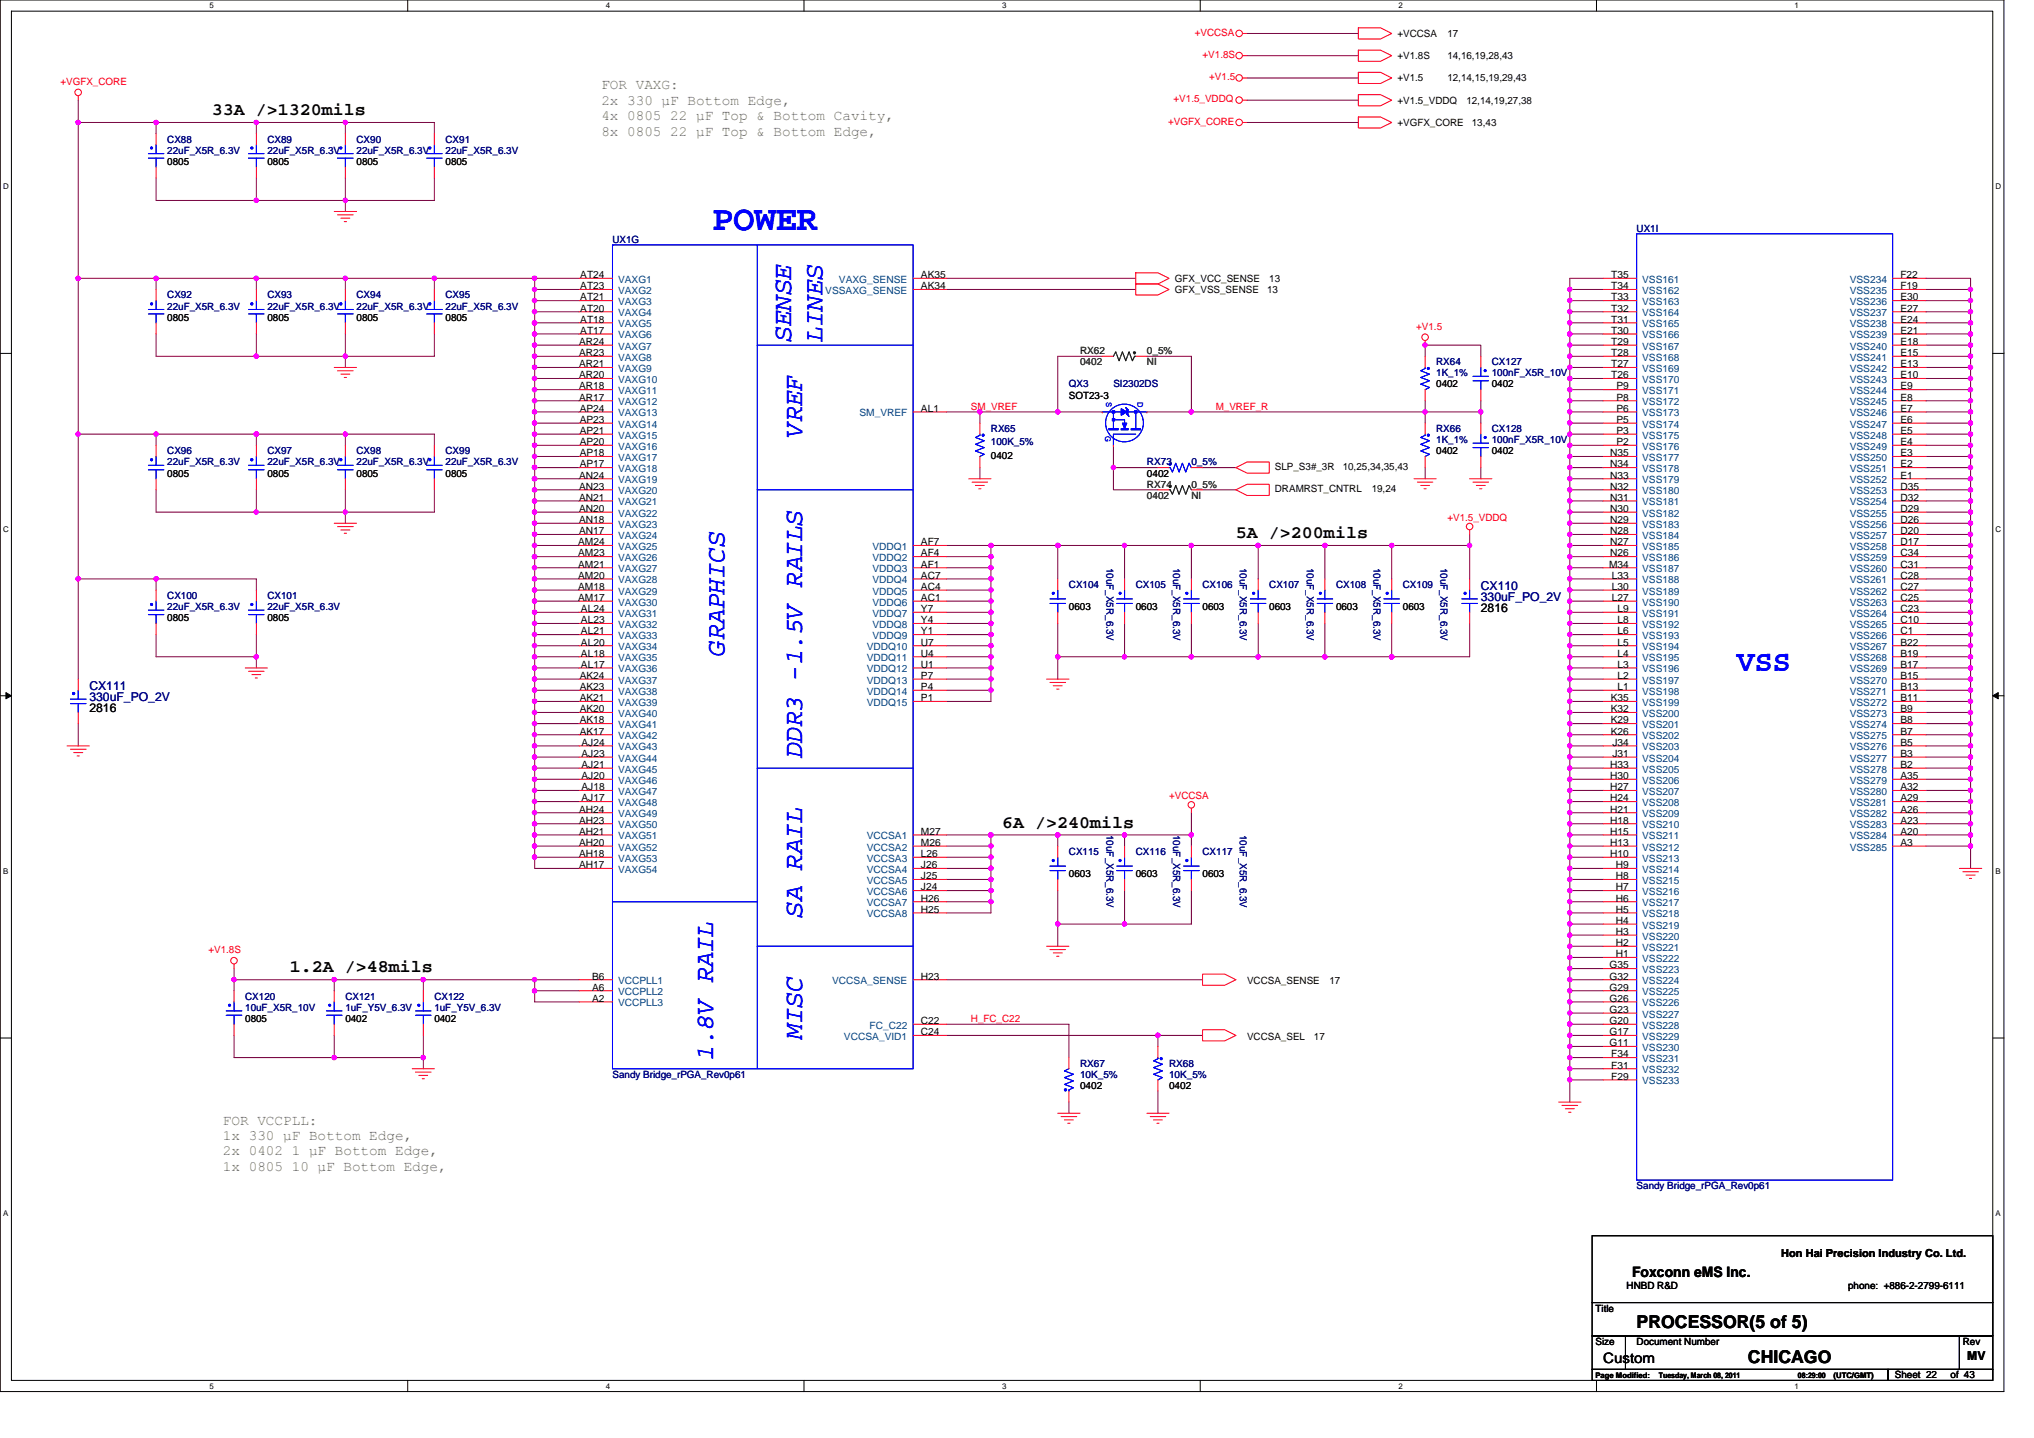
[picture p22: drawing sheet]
<svg xmlns="http://www.w3.org/2000/svg" width="297mm" height="210mm" viewBox="0 0 297 210" stroke-linecap="round" stroke-linejoin="round" font-family="sans-serif">
<defs><g id="words">
<text font-size="5.2" fill="#00f" x="104.1" y="33.7">POWER</text>
<text font-size="4.4" fill="#00f" x="253.6" y="98">VSS</text>
<g font-size="3.9" fill="#00f">
<text x="115.5" y="49.9" transform="rotate(-90 115.5 49.9)">SENSE</text>
<text x="120.1" y="49.9" transform="rotate(-90 120.1 49.9)">LINES</text>
<text x="117.2" y="63.9" transform="rotate(-90 117.2 63.9)">VREF</text>
<text x="105.8" y="95.8" transform="rotate(-90 105.8 95.8)">GRAPHICS</text>
<text x="117.2" y="110.7" transform="rotate(-90 117.2 110.7)">DDR3 -1.5V RAILS</text>
<text x="117.2" y="134.1" transform="rotate(-90 117.2 134.1)">SA RAIL</text>
<text x="104.2" y="154.9" transform="rotate(-90 104.2 154.9)">1.8V RAIL</text>
<text x="117.2" y="151.7" transform="rotate(-90 117.2 151.7)">MISC</text>
</g>
<g font-size="2.6">
<text x="30.9" y="16.8">33A /&gt;1320mils</text>
<text x="180.5" y="78.6">5A /&gt;200mils</text>
<text x="146.3" y="120.8">6A /&gt;240mils</text>
<text x="42.3" y="142">1.2A /&gt;48mils</text>
<text x="239" y="193.9">PROCESSOR(5 of 5)</text>
<text x="255.3" y="199.1">CHICAGO</text>
</g>
<g font-size="2.1" fill="#808040">
<text x="87.8" y="13.1">FOR VAXG:</text>
<text x="87.8" y="15.3">2x 330 μF Bottom Edge,</text>
<text x="87.8" y="17.5">4x 0805 22 μF Top &amp; Bottom Cavity,</text>
<text x="87.8" y="19.8">8x 0805 22 μF Top &amp; Bottom Edge,</text>
<text x="32.6" y="164.2">FOR VCCPLL:</text>
<text x="32.6" y="166.5">1x 330 μF Bottom Edge,</text>
<text x="32.6" y="168.7">2x 0402 1 μF Bottom Edge,</text>
<text x="32.6" y="171">1x 0805 10 μF Bottom Edge,</text>
</g>
<g font-size="2.1">
<text x="238.4" y="186.4">Foxconn eMS Inc.</text>
<text x="234.1" y="199.1">Custom</text>
</g>
<g font-size="1.8" fill="#000080">
<text x="216.3" y="86.1">CX110</text>
<text x="216.3" y="87.8">330uF_PO_2V</text>
<text x="13.1" y="100.8">CX111</text>
<text x="13.1" y="102.4">330uF_PO_2V</text>
</g>
<g font-size="1.8">
<text x="216.3" y="89.4">2816</text>
<text x="13.1" y="104">2816</text>
<text x="287.3" y="198.5">MV</text>
</g>
<text font-size="1.6" x="260.1" y="183.6">Hon Hai Precision Industry Co. Ltd.</text>
<g font-size="1.5" fill="#f00">
<text x="174.5" y="5.2">+VCCSA</text>
<text x="175.6" y="8.5">+V1.8S</text>
<text x="176.6" y="11.7">+V1.5</text>
<text x="8.8" y="12.4">+VGFX_CORE</text>
<text x="171.4" y="15">+V1.5_VDDQ</text>
<text x="170.6" y="18.2">+VGFX_CORE</text>
<text x="206.8" y="48.1">+V1.5</text>
<text x="141.8" y="59.8">SM_VREF</text>
<text x="177.5" y="59.8">M_VREF_R</text>
<text x="211.4" y="76.1">+V1.5_VDDQ</text>
<text x="170.7" y="116.7">+VCCSA</text>
<text x="30.4" y="139.2">+V1.8S</text>
<text x="141.8" y="149.2">H_FC_C22</text>
</g>
<g font-size="1.5">
<text x="204.1" y="5.4">+VCCSA</text>
<text x="211.4" y="5.4">17</text>
<text x="204.1" y="8.6">+V1.8S</text>
<text x="204.1" y="11.9">+V1.5</text>
<text x="211.4" y="8.6">14,16,19,28,43</text>
<text x="211.4" y="11.9">12,14,15,19,29,43</text>
<text x="204.1" y="15.1">+V1.5_VDDQ</text>
<text x="214.1" y="15.1">12,14,19,27,38</text>
<text x="204.1" y="18.4">+VGFX_CORE</text>
<text x="214.9" y="18.4">13,43</text>
<text x="24.4" y="24.1">0805</text>
<text x="39" y="24.1">0805</text>
<text x="52.1" y="24.1">0805</text>
<text x="65.1" y="24.1">0805</text>
<text x="84.7" y="40.6">AT24</text>
<text x="134.5" y="40.6">AK35</text>
<text x="171.6" y="41.1">GFX_VCC_SENSE</text>
<text x="185.4" y="41.1">13</text>
<text x="235.3" y="40.6">T35</text>
<text x="277.5" y="40.6">F22</text>
<text x="24.4" y="46.8">0805</text>
<text x="39" y="46.8">0805</text>
<text x="52.1" y="46.8">0805</text>
<text x="65.1" y="46.8">0805</text>
<text x="84.7" y="42.2">AT23</text>
<text x="84.7" y="43.9">AT21</text>
<text x="84.7" y="45.5">AT20</text>
<text x="84.7" y="47.1">AT18</text>
<text x="134.5" y="42.2">AK34</text>
<text x="171.6" y="42.8">GFX_VSS_SENSE</text>
<text x="185" y="42.8">13</text>
<text x="235.3" y="42.2">T34</text>
<text x="235.3" y="43.9">T33</text>
<text x="235.3" y="45.5">T32</text>
<text x="235.3" y="47.1">T31</text>
<text x="277.5" y="42.2">F19</text>
<text x="277.5" y="43.9">E30</text>
<text x="277.5" y="45.5">E27</text>
<text x="277.5" y="47.1">E24</text>
<text x="84.6" y="50.4">AR24</text>
<text x="84.6" y="52">AR23</text>
<text x="84.6" y="53.6">AR21</text>
<text x="84.7" y="48.7">AT17</text>
<text x="235.3" y="48.7">T30</text>
<text x="235.3" y="50.4">T29</text>
<text x="235.3" y="52">T28</text>
<text x="235.3" y="53.6">T27</text>
<text x="277.5" y="48.7">E21</text>
<text x="277.5" y="50.4">E18</text>
<text x="277.5" y="52">E15</text>
<text x="277.5" y="53.6">E13</text>
<text x="84.6" y="55.2">AR20</text>
<text x="84.6" y="56.9">AR18</text>
<text x="84.6" y="58.5">AR17</text>
<text x="156.1" y="58.2">SOT23-3</text>
<text x="209.7" y="56.6">0402</text>
<text x="217.9" y="56.6">0402</text>
<text x="235.3" y="55.2">T26</text>
<text x="236" y="56.9">P9</text>
<text x="236" y="58.5">P8</text>
<text x="277.5" y="55.2">E10</text>
<text x="277.5" y="56.9">E9</text>
<text x="277.5" y="58.5">E8</text>
<text x="84.7" y="60.1">AP24</text>
<text x="84.7" y="61.8">AP23</text>
<text x="84.7" y="63.4">AP21</text>
<text x="84.7" y="65">AP20</text>
<text x="134.5" y="60.1">AL1</text>
<text x="236" y="60.1">P6</text>
<text x="236" y="61.8">P5</text>
<text x="236" y="63.4">P3</text>
<text x="236" y="65">P2</text>
<text x="277.5" y="60.1">E7</text>
<text x="277.5" y="61.8">E6</text>
<text x="277.5" y="63.4">E5</text>
<text x="277.5" y="65">E4</text>
<text x="24.4" y="69.6">0805</text>
<text x="39" y="69.6">0805</text>
<text x="52.1" y="69.6">0805</text>
<text x="65.1" y="69.6">0805</text>
<text x="84.6" y="69.9">AN24</text>
<text x="84.6" y="71.5">AN23</text>
<text x="84.7" y="66.6">AP18</text>
<text x="84.7" y="68.3">AP17</text>
<text x="144.7" y="67">0402</text>
<text x="167.5" y="69.6">0402</text>
<text x="186.2" y="68.6">SLP_S3#_3R</text>
<text x="186.2" y="71.9">DRAMRST_CNTRL</text>
<text x="196.1" y="68.6">10,25,34,35,43</text>
<text x="200.3" y="71.9">19,24</text>
<text x="209.7" y="66.3">0402</text>
<text x="217.9" y="66.3">0402</text>
<text x="235.1" y="66.6">N35</text>
<text x="235.1" y="68.3">N34</text>
<text x="235.1" y="69.9">N33</text>
<text x="235.1" y="71.5">N32</text>
<text x="277.5" y="66.6">E3</text>
<text x="277.5" y="68.3">E2</text>
<text x="277.5" y="69.9">E1</text>
<text x="277.5" y="71.5">D35</text>
<text x="84.6" y="73.1">AN21</text>
<text x="84.6" y="74.8">AN20</text>
<text x="84.6" y="76.4">AN18</text>
<text x="235.1" y="73.1">N31</text>
<text x="235.1" y="74.8">N30</text>
<text x="235.1" y="76.4">N29</text>
<text x="277.5" y="73.1">D32</text>
<text x="277.5" y="74.8">D29</text>
<text x="277.5" y="76.4">D26</text>
<text x="84.4" y="79.6">AM24</text>
<text x="84.4" y="81.3">AM23</text>
<text x="84.4" y="82.9">AM21</text>
<text x="84.6" y="78">AN17</text>
<text x="134.5" y="79.6">AF7</text>
<text x="134.5" y="81.3">AF4</text>
<text x="134.5" y="82.9">AF1</text>
<text x="235" y="82.9">M34</text>
<text x="235.1" y="78">N28</text>
<text x="235.1" y="79.6">N27</text>
<text x="235.1" y="81.3">N26</text>
<text x="277.5" y="78">D20</text>
<text x="277.5" y="79.6">D17</text>
<text x="277.5" y="81.3">C34</text>
<text x="277.5" y="82.9">C31</text>
<text x="84.4" y="84.5">AM20</text>
<text x="84.4" y="86.1">AM18</text>
<text x="84.4" y="87.8">AM17</text>
<text x="84.8" y="89.4">AL24</text>
<text x="134.5" y="84.5">AC7</text>
<text x="134.5" y="86.1">AC4</text>
<text x="134.5" y="87.8">AC1</text>
<text x="134.5" y="89.4">Y7</text>
<text x="156.1" y="89.1">0603</text>
<text x="165.9" y="89.1">0603</text>
<text x="175.6" y="89.1">0603</text>
<text x="185.4" y="89.1">0603</text>
<text x="195.1" y="89.1">0603</text>
<text x="204.9" y="89.1">0603</text>
<text x="235.4" y="84.5">L33</text>
<text x="235.4" y="86.1">L30</text>
<text x="235.4" y="87.8">L27</text>
<text x="236.2" y="89.4">L9</text>
<text x="277.5" y="84.5">C28</text>
<text x="277.5" y="86.1">C27</text>
<text x="277.5" y="87.8">C25</text>
<text x="277.5" y="89.4">C23</text>
<text x="24.4" y="90.7">0805</text>
<text x="39" y="90.7">0805</text>
<text x="84.8" y="91">AL23</text>
<text x="84.8" y="92.6">AL21</text>
<text x="84.8" y="94.3">AL20</text>
<text x="84.8" y="95.9">AL18</text>
<text x="134.5" y="91">Y4</text>
<text x="134.5" y="92.6">Y1</text>
<text x="134.5" y="95.9">U4</text>
<text x="134.5" y="94.3">U7</text>
<text x="236.2" y="91">L8</text>
<text x="236.2" y="92.6">L6</text>
<text x="236.2" y="94.3">L5</text>
<text x="236.2" y="95.9">L4</text>
<text x="277.5" y="91">C10</text>
<text x="277.5" y="92.6">C1</text>
<text x="277.5" y="94.3">B22</text>
<text x="277.5" y="95.9">B19</text>
<text x="84.7" y="99.1">AK24</text>
<text x="84.7" y="100.8">AK23</text>
<text x="84.8" y="97.5">AL17</text>
<text x="134.5" y="97.5">U1</text>
<text x="134.5" y="99.1">P7</text>
<text x="134.5" y="100.8">P4</text>
<text x="236.2" y="97.5">L3</text>
<text x="236.2" y="99.1">L2</text>
<text x="236.2" y="100.8">L1</text>
<text x="277.5" y="97.5">B17</text>
<text x="277.5" y="99.1">B15</text>
<text x="277.5" y="100.8">B13</text>
<text x="84.7" y="102.4">AK21</text>
<text x="84.7" y="104">AK20</text>
<text x="84.7" y="105.6">AK18</text>
<text x="84.7" y="107.3">AK17</text>
<text x="134.5" y="102.4">P1</text>
<text x="235.2" y="102.4">K35</text>
<text x="235.2" y="104">K32</text>
<text x="235.2" y="105.6">K29</text>
<text x="235.2" y="107.3">K26</text>
<text x="277.5" y="102.4">B11</text>
<text x="277.5" y="104">B9</text>
<text x="277.5" y="105.6">B8</text>
<text x="277.5" y="107.3">B7</text>
<text x="84.9" y="108.9">AJ24</text>
<text x="84.9" y="110.5">AJ23</text>
<text x="84.9" y="112.1">AJ21</text>
<text x="84.9" y="113.8">AJ20</text>
<text x="235.1" y="112.1">H33</text>
<text x="235.1" y="113.8">H30</text>
<text x="235.5" y="108.9">J34</text>
<text x="235.5" y="110.5">J31</text>
<text x="277.5" y="108.9">B5</text>
<text x="277.5" y="110.5">B3</text>
<text x="277.5" y="112.1">B2</text>
<text x="277.5" y="113.8">A35</text>
<text x="84.6" y="118.7">AH24</text>
<text x="84.9" y="115.4">AJ18</text>
<text x="84.9" y="117">AJ17</text>
<text x="235.1" y="115.4">H27</text>
<text x="235.1" y="117">H24</text>
<text x="235.1" y="118.7">H21</text>
<text x="277.5" y="115.4">A32</text>
<text x="277.5" y="117">A29</text>
<text x="277.5" y="118.7">A26</text>
<text x="84.6" y="120.3">AH23</text>
<text x="84.6" y="121.9">AH21</text>
<text x="84.6" y="123.5">AH20</text>
<text x="84.6" y="125.2">AH18</text>
<text x="134.5" y="121.9">M27</text>
<text x="134.5" y="123.5">M26</text>
<text x="134.5" y="125.2">L26</text>
<text x="235.1" y="120.3">H18</text>
<text x="235.1" y="121.9">H15</text>
<text x="235.1" y="123.5">H13</text>
<text x="235.1" y="125.2">H10</text>
<text x="277.5" y="120.3">A23</text>
<text x="277.5" y="121.9">A20</text>
<text x="277.5" y="123.5">A3</text>
<text x="84.6" y="126.8">AH17</text>
<text x="134.5" y="126.8">J26</text>
<text x="134.5" y="128.4">J25</text>
<text x="134.5" y="130">J24</text>
<text x="134.5" y="131.7">H26</text>
<text x="156.1" y="128.1">0603</text>
<text x="165.9" y="128.1">0603</text>
<text x="175.6" y="128.1">0603</text>
<text x="236" y="126.8">H9</text>
<text x="236" y="128.4">H8</text>
<text x="236" y="130">H7</text>
<text x="236" y="131.7">H6</text>
<text x="134.5" y="133.3">H25</text>
<text x="236" y="133.3">H5</text>
<text x="236" y="134.9">H4</text>
<text x="236" y="136.5">H3</text>
<text x="86.5" y="143">B6</text>
<text x="134.5" y="143">H23</text>
<text x="182.1" y="143.7">VCCSA_SENSE</text>
<text x="194.1" y="143.7">17</text>
<text x="235.1" y="141.4">G35</text>
<text x="235.1" y="143">G32</text>
<text x="236" y="138.2">H2</text>
<text x="236" y="139.8">H1</text>
<text x="35.8" y="149.2">0805</text>
<text x="50.4" y="149.2">0402</text>
<text x="63.4" y="149.2">0402</text>
<text x="86.5" y="144.7">A6</text>
<text x="86.5" y="146.3">A2</text>
<text x="134.5" y="149.5">C22</text>
<text x="235.1" y="144.7">G29</text>
<text x="235.1" y="146.3">G26</text>
<text x="235.1" y="147.9">G23</text>
<text x="235.1" y="149.5">G20</text>
<text x="134.5" y="151.2">C24</text>
<text x="182.1" y="151.8">VCCSA_SEL</text>
<text x="191.9" y="151.8">17</text>
<text x="235.1" y="151.2">G17</text>
<text x="235.1" y="152.8">G11</text>
<text x="235.3" y="154.4">F34</text>
<text x="157.7" y="159">0402</text>
<text x="170.7" y="159">0402</text>
<text x="235.3" y="156">F31</text>
<text x="235.3" y="157.7">F29</text>
<text x="233" y="191.5">Title</text>
<text x="237.6" y="188.3">HNBD R&amp;D</text>
<text x="269.9" y="188.3">phone: +886-2-2799-6111</text>
<text x="233" y="196.4">Size</text>
<text x="239" y="196.4">Document Number</text>
<text x="286.6" y="196.4">Rev</text>
<text x="276.7" y="201.3">Sheet 22</text>
<text x="284.9" y="201.3">of 43</text>
</g>
<g font-size="1.5" fill="#000080">
<text x="24.4" y="20.8">CX88</text>
<text x="24.4" y="22.5">22uF_X5R_6.3V</text>
<text x="39" y="20.8">CX89</text>
<text x="39" y="22.5">22uF_X5R_6.3V</text>
<text x="52.1" y="20.8">CX90</text>
<text x="52.1" y="22.5">22uF_X5R_6.3V</text>
<text x="65.1" y="20.8">CX91</text>
<text x="65.1" y="22.5">22uF_X5R_6.3V</text>
<text x="89.4" y="35.5">UX1G</text>
<text x="239" y="33.8">UX1I</text>
<text x="24.4" y="43.6">CX92</text>
<text x="24.4" y="45.2">22uF_X5R_6.3V</text>
<text x="39" y="43.6">CX93</text>
<text x="39" y="45.2">22uF_X5R_6.3V</text>
<text x="52.1" y="43.6">CX94</text>
<text x="52.1" y="45.2">22uF_X5R_6.3V</text>
<text x="65.1" y="43.6">CX95</text>
<text x="65.1" y="45.2">22uF_X5R_6.3V</text>
<text x="209.7" y="53.3">RX64</text>
<text x="217.9" y="53.3">CX127</text>
<text x="156.1" y="56.6">QX3</text>
<text x="162.6" y="56.6">SI2302DS</text>
<text x="209.7" y="55">1K_1%</text>
<text x="217.9" y="55">100nF_X5R_10V</text>
<text x="144.7" y="63.1">RX65</text>
<text x="144.7" y="65">100K_5%</text>
<text x="209.7" y="63.1">RX66</text>
<text x="209.7" y="64.7">1K_1%</text>
<text x="217.9" y="63.1">CX128</text>
<text x="217.9" y="64.7">100nF_X5R_10V</text>
<text x="24.4" y="66.3">CX96</text>
<text x="24.4" y="68">22uF_X5R_6.3V</text>
<text x="39" y="66.3">CX97</text>
<text x="39" y="68">22uF_X5R_6.3V</text>
<text x="52.1" y="66.3">CX98</text>
<text x="52.1" y="68">22uF_X5R_6.3V</text>
<text x="65.1" y="66.3">CX99</text>
<text x="65.1" y="68">22uF_X5R_6.3V</text>
<text x="167.5" y="68">RX73</text>
<text x="174" y="68">0_5%</text>
<text x="161.6" y="82.9" transform="rotate(90 161.6 82.9)">10uF_X5R_6.3V</text>
<text x="171.3" y="82.9" transform="rotate(90 171.3 82.9)">10uF_X5R_6.3V</text>
<text x="181.1" y="82.9" transform="rotate(90 181.1 82.9)">10uF_X5R_6.3V</text>
<text x="190.8" y="82.9" transform="rotate(90 190.8 82.9)">10uF_X5R_6.3V</text>
<text x="200.6" y="82.9" transform="rotate(90 200.6 82.9)">10uF_X5R_6.3V</text>
<text x="210.4" y="82.9" transform="rotate(90 210.4 82.9)">10uF_X5R_6.3V</text>
<text x="24.4" y="87.5">CX100</text>
<text x="24.4" y="89.1">22uF_X5R_6.3V</text>
<text x="39" y="87.5">CX101</text>
<text x="39" y="89.1">22uF_X5R_6.3V</text>
<text x="156.1" y="85.9">CX104</text>
<text x="165.9" y="85.9">CX105</text>
<text x="175.6" y="85.9">CX106</text>
<text x="185.4" y="85.9">CX107</text>
<text x="195.1" y="85.9">CX108</text>
<text x="204.9" y="85.9">CX109</text>
<text x="156.1" y="124.9">CX115</text>
<text x="161.6" y="121.9" transform="rotate(90 161.6 121.9)">10uF_X5R_6.3V</text>
<text x="165.9" y="124.9">CX116</text>
<text x="171.3" y="121.9" transform="rotate(90 171.3 121.9)">10uF_X5R_6.3V</text>
<text x="175.6" y="124.9">CX117</text>
<text x="181.1" y="121.9" transform="rotate(90 181.1 121.9)">10uF_X5R_6.3V</text>
<text x="35.8" y="146">CX120</text>
<text x="35.8" y="147.6">10uF_X5R_10V</text>
<text x="50.4" y="146">CX121</text>
<text x="50.4" y="147.6">1uF_Y5V_6.3V</text>
<text x="63.4" y="146">CX122</text>
<text x="63.4" y="147.6">1uF_Y5V_6.3V</text>
<text x="157.7" y="155.7">RX67</text>
<text x="170.7" y="155.7">RX68</text>
<text x="89.4" y="157.4">Sandy Bridge_rPGA_Rev0p61</text>
<text x="157.7" y="157.4">10K_5%</text>
<text x="170.7" y="157.4">10K_5%</text>
<text x="239" y="173.6">Sandy Bridge_rPGA_Rev0p61</text>
</g>
<g font-size="1.5" fill="#004080">
<text x="90.3" y="41.3">VAXG1</text>
<text x="122.5" y="41.3">VAXG_SENSE</text>
<text x="239.8" y="41.3">VSS161</text>
<text x="270.1" y="41.3">VSS234</text>
<text x="90.3" y="42.9">VAXG2</text>
<text x="90.3" y="44.6">VAXG3</text>
<text x="90.3" y="46.2">VAXG4</text>
<text x="90.3" y="47.8">VAXG5</text>
<text x="120.5" y="42.9">VSSAXG_SENSE</text>
<text x="239.8" y="42.9">VSS162</text>
<text x="239.8" y="44.6">VSS163</text>
<text x="239.8" y="46.2">VSS164</text>
<text x="239.8" y="47.8">VSS165</text>
<text x="270.1" y="42.9">VSS235</text>
<text x="270.1" y="44.6">VSS236</text>
<text x="270.1" y="46.2">VSS237</text>
<text x="270.1" y="47.8">VSS238</text>
<text x="90.3" y="49.4">VAXG6</text>
<text x="90.3" y="51.1">VAXG7</text>
<text x="90.3" y="52.7">VAXG8</text>
<text x="239.8" y="49.4">VSS166</text>
<text x="239.8" y="51.1">VSS167</text>
<text x="239.8" y="52.7">VSS168</text>
<text x="270.1" y="49.4">VSS239</text>
<text x="270.1" y="51.1">VSS240</text>
<text x="270.1" y="52.7">VSS241</text>
<text x="90.3" y="54.3">VAXG9</text>
<text x="90.3" y="55.9">VAXG10</text>
<text x="90.3" y="57.6">VAXG11</text>
<text x="90.3" y="59.2">VAXG12</text>
<text x="239.8" y="54.3">VSS169</text>
<text x="239.8" y="55.9">VSS170</text>
<text x="239.8" y="57.6">VSS171</text>
<text x="239.8" y="59.2">VSS172</text>
<text x="270.1" y="54.3">VSS242</text>
<text x="270.1" y="55.9">VSS243</text>
<text x="270.1" y="57.6">VSS244</text>
<text x="270.1" y="59.2">VSS245</text>
<text x="90.3" y="60.8">VAXG13</text>
<text x="90.3" y="62.4">VAXG14</text>
<text x="90.3" y="64.1">VAXG15</text>
<text x="90.3" y="65.7">VAXG16</text>
<text x="125.5" y="60.8">SM_VREF</text>
<text x="239.8" y="60.8">VSS173</text>
<text x="239.8" y="62.4">VSS174</text>
<text x="239.8" y="64.1">VSS175</text>
<text x="239.8" y="65.7">VSS176</text>
<text x="270.1" y="60.8">VSS246</text>
<text x="270.1" y="62.4">VSS247</text>
<text x="270.1" y="64.1">VSS248</text>
<text x="270.1" y="65.7">VSS249</text>
<text x="90.3" y="67.3">VAXG17</text>
<text x="90.3" y="68.9">VAXG18</text>
<text x="90.3" y="70.6">VAXG19</text>
<text x="239.8" y="67.3">VSS177</text>
<text x="239.8" y="68.9">VSS178</text>
<text x="239.8" y="70.6">VSS179</text>
<text x="270.1" y="67.3">VSS250</text>
<text x="270.1" y="68.9">VSS251</text>
<text x="270.1" y="70.6">VSS252</text>
<text x="90.3" y="72.2">VAXG20</text>
<text x="90.3" y="73.8">VAXG21</text>
<text x="90.3" y="75.4">VAXG22</text>
<text x="90.3" y="77.1">VAXG23</text>
<text x="239.8" y="72.2">VSS180</text>
<text x="239.8" y="73.8">VSS181</text>
<text x="239.8" y="75.4">VSS182</text>
<text x="239.8" y="77.1">VSS183</text>
<text x="270.1" y="72.2">VSS253</text>
<text x="270.1" y="73.8">VSS254</text>
<text x="270.1" y="75.4">VSS255</text>
<text x="270.1" y="77.1">VSS256</text>
<text x="90.3" y="78.7">VAXG24</text>
<text x="90.3" y="80.3">VAXG25</text>
<text x="90.3" y="81.9">VAXG26</text>
<text x="90.3" y="83.6">VAXG27</text>
<text x="127.4" y="80.3">VDDQ1</text>
<text x="127.4" y="81.9">VDDQ2</text>
<text x="127.4" y="83.6">VDDQ3</text>
<text x="239.8" y="78.7">VSS184</text>
<text x="239.8" y="80.3">VSS185</text>
<text x="239.8" y="81.9">VSS186</text>
<text x="239.8" y="83.6">VSS187</text>
<text x="270.1" y="78.7">VSS257</text>
<text x="270.1" y="80.3">VSS258</text>
<text x="270.1" y="81.9">VSS259</text>
<text x="270.1" y="83.6">VSS260</text>
<text x="90.3" y="85.2">VAXG28</text>
<text x="90.3" y="86.8">VAXG29</text>
<text x="90.3" y="88.4">VAXG30</text>
<text x="127.4" y="85.2">VDDQ4</text>
<text x="127.4" y="86.8">VDDQ5</text>
<text x="127.4" y="88.4">VDDQ6</text>
<text x="239.8" y="85.2">VSS188</text>
<text x="239.8" y="86.8">VSS189</text>
<text x="239.8" y="88.4">VSS190</text>
<text x="270.1" y="85.2">VSS261</text>
<text x="270.1" y="86.8">VSS262</text>
<text x="270.1" y="88.4">VSS263</text>
<text x="90.3" y="90.1">VAXG31</text>
<text x="90.3" y="91.7">VAXG32</text>
<text x="90.3" y="93.3">VAXG33</text>
<text x="90.3" y="95">VAXG34</text>
<text x="126.6" y="95">VDDQ10</text>
<text x="127.4" y="90.1">VDDQ7</text>
<text x="127.4" y="91.7">VDDQ8</text>
<text x="127.4" y="93.3">VDDQ9</text>
<text x="239.8" y="90.1">VSS191</text>
<text x="239.8" y="91.7">VSS192</text>
<text x="239.8" y="93.3">VSS193</text>
<text x="239.8" y="95">VSS194</text>
<text x="270.1" y="90.1">VSS264</text>
<text x="270.1" y="91.7">VSS265</text>
<text x="270.1" y="93.3">VSS266</text>
<text x="270.1" y="95">VSS267</text>
<text x="90.3" y="96.6">VAXG35</text>
<text x="90.3" y="98.2">VAXG36</text>
<text x="90.3" y="99.8">VAXG37</text>
<text x="90.3" y="101.5">VAXG38</text>
<text x="126.6" y="96.6">VDDQ11</text>
<text x="126.6" y="98.2">VDDQ12</text>
<text x="126.6" y="99.8">VDDQ13</text>
<text x="126.6" y="101.5">VDDQ14</text>
<text x="239.8" y="96.6">VSS195</text>
<text x="239.8" y="98.2">VSS196</text>
<text x="239.8" y="99.8">VSS197</text>
<text x="239.8" y="101.5">VSS198</text>
<text x="270.1" y="96.6">VSS268</text>
<text x="270.1" y="98.2">VSS269</text>
<text x="270.1" y="99.8">VSS270</text>
<text x="270.1" y="101.5">VSS271</text>
<text x="90.3" y="103.1">VAXG39</text>
<text x="90.3" y="104.7">VAXG40</text>
<text x="90.3" y="106.3">VAXG41</text>
<text x="90.3" y="107.9">VAXG42</text>
<text x="126.6" y="103.1">VDDQ15</text>
<text x="239.8" y="103.1">VSS199</text>
<text x="239.8" y="104.7">VSS200</text>
<text x="239.8" y="106.3">VSS201</text>
<text x="239.8" y="107.9">VSS202</text>
<text x="270.1" y="103.1">VSS272</text>
<text x="270.1" y="104.7">VSS273</text>
<text x="270.1" y="106.3">VSS274</text>
<text x="270.1" y="107.9">VSS275</text>
<text x="90.3" y="109.6">VAXG43</text>
<text x="90.3" y="111.2">VAXG44</text>
<text x="90.3" y="112.8">VAXG45</text>
<text x="239.8" y="109.6">VSS203</text>
<text x="239.8" y="111.2">VSS204</text>
<text x="239.8" y="112.8">VSS205</text>
<text x="270.1" y="109.6">VSS276</text>
<text x="270.1" y="111.2">VSS277</text>
<text x="270.1" y="112.8">VSS278</text>
<text x="90.3" y="114.4">VAXG46</text>
<text x="90.3" y="116.1">VAXG47</text>
<text x="90.3" y="117.7">VAXG48</text>
<text x="90.3" y="119.3">VAXG49</text>
<text x="239.8" y="114.4">VSS206</text>
<text x="239.8" y="116.1">VSS207</text>
<text x="239.8" y="117.7">VSS208</text>
<text x="239.8" y="119.3">VSS209</text>
<text x="270.1" y="114.4">VSS279</text>
<text x="270.1" y="116.1">VSS280</text>
<text x="270.1" y="117.7">VSS281</text>
<text x="270.1" y="119.3">VSS282</text>
<text x="90.3" y="120.9">VAXG50</text>
<text x="90.3" y="122.6">VAXG51</text>
<text x="90.3" y="124.2">VAXG52</text>
<text x="90.3" y="125.8">VAXG53</text>
<text x="126.6" y="122.6">VCCSA1</text>
<text x="126.6" y="124.2">VCCSA2</text>
<text x="126.6" y="125.8">VCCSA3</text>
<text x="239.8" y="120.9">VSS210</text>
<text x="239.8" y="122.6">VSS211</text>
<text x="239.8" y="124.2">VSS212</text>
<text x="239.8" y="125.8">VSS213</text>
<text x="270.1" y="120.9">VSS283</text>
<text x="270.1" y="122.6">VSS284</text>
<text x="270.1" y="124.2">VSS285</text>
<text x="90.3" y="127.5">VAXG54</text>
<text x="126.6" y="127.5">VCCSA4</text>
<text x="126.6" y="129.1">VCCSA5</text>
<text x="126.6" y="130.7">VCCSA6</text>
<text x="239.8" y="127.5">VSS214</text>
<text x="239.8" y="129.1">VSS215</text>
<text x="239.8" y="130.7">VSS216</text>
<text x="126.6" y="132.3">VCCSA7</text>
<text x="126.6" y="134">VCCSA8</text>
<text x="239.8" y="132.3">VSS217</text>
<text x="239.8" y="134">VSS218</text>
<text x="239.8" y="135.6">VSS219</text>
<text x="239.8" y="137.2">VSS220</text>
<text x="90.3" y="143.7">VCCPLL1</text>
<text x="121.5" y="143.7">VCCSA_SENSE</text>
<text x="239.8" y="138.8">VSS221</text>
<text x="239.8" y="140.5">VSS222</text>
<text x="239.8" y="142.1">VSS223</text>
<text x="239.8" y="143.7">VSS224</text>
<text x="90.3" y="145.3">VCCPLL2</text>
<text x="90.3" y="147">VCCPLL3</text>
<text x="239.8" y="145.3">VSS225</text>
<text x="239.8" y="147">VSS226</text>
<text x="239.8" y="148.6">VSS227</text>
<text x="123.3" y="151.8">VCCSA_VID1</text>
<text x="127" y="150.2">FC_C22</text>
<text x="239.8" y="150.2">VSS228</text>
<text x="239.8" y="151.8">VSS229</text>
<text x="239.8" y="153.5">VSS230</text>
<text x="239.8" y="155.1">VSS231</text>
<text x="239.8" y="156.7">VSS232</text>
<text x="239.8" y="158.3">VSS233</text>
</g>
<g font-size="1.5" fill="#008000">
<text x="157.7" y="51.7">RX62</text>
<text x="157.7" y="53.3">0402</text>
<text x="167.5" y="51.7">0_5%</text>
<text x="167.5" y="53.3">NI</text>
<text x="167.5" y="71.2">RX74</text>
<text x="174" y="71.2">0_5%</text>
<text x="167.5" y="72.8">0402</text>
<text x="174" y="72.8">NI</text>
</g>
<g font-size="1.2">
<text x="30.6" y="1.2">5</text>
<text x="88.5" y="1.2">4</text>
<text x="146.3" y="1.2">3</text>
<text x="204.2" y="1.2">2</text>
<text x="262.1" y="1.2">1</text>
<text x=".5" y="27.6">D</text>
<text x="291.4" y="27.6">D</text>
<text x=".5" y="77.6">C</text>
<text x="291.4" y="77.6">C</text>
<text x=".5" y="127.6">B</text>
<text x="291.4" y="127.6">B</text>
<text x=".5" y="177.6">A</text>
<text x="291.4" y="177.6">A</text>
<text x="30.6" y="202.8">5</text>
<text x="88.5" y="202.8">4</text>
<text x="146.3" y="202.8">3</text>
<text x="204.2" y="202.8">2</text>
<text x="262.1" y="202.8">1</text>
</g>
<g font-size="1.1" fill="#00f">
<text x="161.6" y="58.7" transform="rotate(90 161.6 58.7)">S</text>
<text x="166.1" y="58.7" transform="rotate(90 166.1 58.7)">D</text>
<text x="161.4" y="63.7" transform="rotate(90 161.4 63.7)">G</text>
</g>
<g font-size="1.1">
<text x="233" y="201.1">Page Modified:</text>
<text x="242.2" y="201.1">Tuesday, March 08, 2011</text>
<text x="262.6" y="201.1">08:29:00</text>
<text x="267.8" y="201.1">(UTC/GMT)</text>
</g>
</g></defs>
<path d="M0 0h292.6v203.2h-292.6zM1.7 1.6h289.3v200h-289.3z" fill="none" stroke="#000" stroke-width=".15"/>
<g fill="#fff">
<path d="M30.6 .2h.6v1.3h-.6z"/>
<path d="M30.6 201.8h.6v1.3h-.6z"/>
</g>
<path d="M59.5 0v1.6M59.5 201.6v1.6" fill="none" stroke="#000" stroke-width=".15"/>
<g fill="#fff">
<path d="M88.5 .2h.6v1.3h-.6z"/>
<path d="M88.5 201.8h.6v1.3h-.6z"/>
</g>
<path d="M117.4 0v1.6M117.4 201.6v1.6" fill="none" stroke="#000" stroke-width=".15"/>
<g fill="#fff">
<path d="M146.3 .2h.7v1.3h-.7z"/>
<path d="M146.3 201.8h.7v1.3h-.7z"/>
</g>
<path d="M175.3 0v1.6M175.3 201.6v1.6" fill="none" stroke="#000" stroke-width=".15"/>
<g fill="#fff">
<path d="M204.2 .2h.6v1.3h-.6z"/>
<path d="M204.2 201.8h.6v1.3h-.6z"/>
</g>
<path d="M233.1 0v1.6M233.1 201.6v1.6" fill="none" stroke="#000" stroke-width=".15"/>
<g fill="#fff">
<path d="M262.1 .2h.6v1.3h-.6z"/>
<path d="M262.1 201.8h.6v1.3h-.6z"/>
<path d="M.5 26.6h.8v1.3h-.8z"/>
<path d="M291.4 26.6h.9v1.3h-.9z"/>
<path d="M.5 76.6h.8v1.3h-.8z"/>
<path d="M291.4 76.6h.9v1.3h-.9z"/>
</g>
<path d="M0 51.6h1.7M291 51.6h1.6" fill="none" stroke="#000" stroke-width=".15"/>
<g fill="#fff">
<path d="M.5 126.6h.7v1.3h-.7z"/>
<path d="M291.4 126.6h.8v1.3h-.8z"/>
</g>
<path d="M0 101.6h1.7M291 101.6h1.6" fill="none" stroke="#000" stroke-width=".15"/>
<path d="M.9 101.1l.8 .5-.8 .4zM291 101.6l.8-.5v.9z" fill="#000" stroke="#000" stroke-width=".15"/>
<g fill="#fff">
<path d="M.5 176.6h.7v1.2h-.7z"/>
<path d="M291.4 176.6h.8v1.2h-.8z"/>
</g>
<path d="M0 151.6h1.7M291 151.6h1.6M232.5 200h43.2v1.6h-43.2zM232.5 195.1h4.9v4.9h-4.9zM232.5 180.4h58.5v9.8h-58.5zM232.5 190.2h58.5v4.9h-58.5zM237.4 195.1h48.7v4.9h-48.7zM275.7 200h15.3v1.6h-15.3zM286.1 195.1h4.9v4.9h-4.9z" fill="none" stroke="#000" stroke-width=".15"/>
<g fill="none" stroke="#800040" stroke-width=".15">
<path d="M11.4 17.9h11.4v1.6M11.4 17.9v22.7M11.4 14.6v3.3M22.8 17.9h14.6M37.4 17.9h13M37.4 17.9v1.6M50.4 17.9v1.6M50.4 17.9h13v1.6M182.1 4.9h16.3M182.1 8.1h16.3M182.1 11.4h16.3M182.1 17.9h16.3"/>
<path d="M182.1 14.6h16.3M22.8 26v3.3h14.6M37.4 29.3h13v1.6M37.4 26v3.3M50.4 26v3.3h13v-3.3M11.4 40.6v22.8M11.4 40.6h11.4M22.8 48.8v3.2h14.6M22.8 40.6v1.7M22.8 40.6h14.6M37.4 52h13v1.7M37.4 40.6h13"/>
<path d="M37.4 48.8v3.2M37.4 40.6v1.7M50.4 48.8v3.2h13v-3.2M50.4 40.6h13M50.4 40.6v1.7M63.4 40.6h14.7M63.4 40.6v1.7M78.1 48.8v1.6M78.1 47.1v1.7M78.1 45.5v1.6M78.1 42.3v1.6M78.1 58.5v1.7"/>
<path d="M78.1 56.9v1.6M78.1 55.3v1.6M78.1 53.7v1.6M78.1 52v1.7M78.1 50.4v1.6M78.1 40.6h6.5M78.1 42.3h6.5M78.1 43.9h6.5M78.1 45.5h6.5M78.1 47.1h6.5M78.1 48.8h6.5M78.1 50.4h6.5"/>
<path d="M78.1 52h6.5M78.1 53.7h6.5M78.1 55.3h6.5M78.1 56.9h6.5M78.1 58.5h6.5M78.1 40.6v1.7M78.1 43.9v1.6M138.2 40.6h27.7M138.2 42.3h27.7M161 52h-6.5v8.2M167.5 52h6.5v8.2M208.1 52v-1.6h8.2v1.6"/>
<path d="M208.1 58.5v1.7M216.3 58.5v1.7M229.3 42.3h4.8M229.3 43.9h4.8M229.3 45.5h4.8M229.3 47.1h4.8M229.3 48.8h4.8M229.3 50.4h4.8M229.3 52h4.8M229.3 53.7h4.8M229.3 55.3h4.8M229.3 56.9h4.8"/>
<path d="M229.3 58.5h4.8M229.3 42.3v1.6M229.3 45.5v1.6M229.3 47.1v1.7M229.3 48.8v1.6M229.3 52v1.7M229.3 43.9v1.6M229.3 50.4v1.6M229.3 55.3v1.6M229.3 58.5v1.7M229.3 53.7v1.6M229.3 56.9v1.6"/>
<path d="M234.1 40.6h-4.8v1.7M281.3 53.7h6.5M281.3 55.3h6.5M281.3 56.9h6.5M281.3 58.5h6.5M281.3 42.3h6.5M281.3 43.9h6.5M281.3 45.5h6.5M281.3 47.1h6.5M281.3 48.8h6.5M281.3 40.6h6.5v1.7M281.3 52h6.5"/>
<path d="M281.3 50.4h6.5M287.8 52v1.7M287.8 58.5v1.7M287.8 56.9v1.6M287.8 55.3v1.6M287.8 53.7v1.6M287.8 43.9v1.6M287.8 47.1v1.7M287.8 42.3v1.6M287.8 45.5v1.6M287.8 50.4v1.6M287.8 48.8v1.6"/>
<path d="M11.4 63.4h11.4M11.4 63.4v21.1M22.8 63.4v1.6M22.8 63.4h14.6M22.8 71.5v3.3h14.6M37.4 63.4h13M37.4 63.4v1.6M37.4 74.8h13v1.6M37.4 71.5v3.3M50.4 63.4h13v1.6M50.4 63.4v1.6M50.4 71.5v3.3h13v-3.3"/>
<path d="M78.1 68.3v1.6M78.1 69.9v1.6M78.1 65v1.7M78.1 60.2v1.6M78.1 63.4v1.6M78.1 61.8v1.6M78.1 74.8v1.6M78.1 78v1.7M78.1 60.2h6.5M78.1 61.8h6.5M78.1 63.4h6.5M78.1 65h6.5"/>
<path d="M78.1 66.7h6.5M78.1 68.3h6.5M78.1 69.9h6.5M78.1 71.5h6.5M78.1 73.2h6.5M78.1 76.4h6.5M78.1 78h6.5M78.1 79.7h6.5M78.1 74.8h6.5M78.1 66.7v1.6M78.1 73.2v1.6M78.1 76.4v1.6"/>
<path d="M78.1 79.7v1.6M78.1 71.5v1.7M138.2 60.2h4.9M138.2 79.7h6.5v1.6M143.1 60.2h11.4M143.1 68.3v1.6M143.1 60.2v1.6M144.7 79.7h9.8M154.5 60.2h6.5M154.5 79.7v4.8M154.5 79.7h9.7v4.8M162.6 68.3h6.5"/>
<path d="M162.6 68.3v3.2h6.5M162.6 65v3.3M164.2 79.7h9.8v4.8M167.5 60.2h6.5M174 79.7h9.7v4.8M174 60.2h34.1M175.6 68.3h4.9M175.6 71.5h4.9M183.7 79.7h9.8v4.8M193.5 79.7h9.7M203.2 79.7v4.8M203.2 79.7h11.4"/>
<path d="M208.1 60.2h8.2v1.6M208.1 60.2v1.6M208.1 68.3v1.6M214.6 79.7v4.8M214.6 78v1.7M216.3 68.3v1.6M229.3 60.2h4.8M229.3 61.8h4.8M229.3 63.4h4.8M229.3 65h4.8M229.3 66.7h4.8M229.3 68.3h4.8"/>
<path d="M229.3 69.9h4.8M229.3 71.5h4.8M229.3 73.2h4.8M229.3 74.8h4.8M229.3 76.4h4.8M229.3 78h4.8M229.3 79.7h4.8M229.3 74.8v1.6M229.3 78v1.7M229.3 63.4v1.6M229.3 66.7v1.6M229.3 65v1.7"/>
<path d="M229.3 71.5v1.7M229.3 69.9v1.6M229.3 73.2v1.6M229.3 68.3v1.6M229.3 76.4v1.6M229.3 60.2v1.6M229.3 61.8v1.6M229.3 79.7v1.6M281.3 71.5h6.5M281.3 73.2h6.5M281.3 74.8h6.5M281.3 76.4h6.5"/>
<path d="M281.3 78h6.5M281.3 79.7h6.5M281.3 68.3h6.5M281.3 69.9h6.5M281.3 60.2h6.5M281.3 61.8h6.5M281.3 63.4h6.5M281.3 65h6.5M281.3 66.7h6.5M287.8 78v1.7M287.8 76.4v1.6M287.8 79.7v1.6"/>
<path d="M287.8 71.5v1.7M287.8 69.9v1.6M287.8 74.8v1.6M287.8 73.2v1.6M287.8 68.3v1.6M287.8 63.4v1.6M287.8 61.8v1.6M287.8 65v1.7M287.8 60.2v1.6M287.8 66.7v1.6M11.4 84.5v14.7M11.4 84.5h11.4"/>
<path d="M22.8 84.5v1.7M22.8 92.7v3.2h14.6M22.8 84.5h14.6v1.7M37.4 95.9v1.6M37.4 92.7v3.2M78.1 81.3v1.6M78.1 95.9v1.6M78.1 97.5v1.7M78.1 81.3h6.5M78.1 82.9h6.5M78.1 84.5h6.5M78.1 86.2h6.5"/>
<path d="M78.1 87.8h6.5M78.1 89.4h6.5M78.1 91h6.5M78.1 92.7h6.5M78.1 94.3h6.5M78.1 95.9h6.5M78.1 97.5h6.5M78.1 99.2h6.5M78.1 82.9v1.6M78.1 84.5v1.7M78.1 86.2v1.6M78.1 87.8v1.6"/>
<path d="M78.1 89.4v1.6M78.1 91v1.7M78.1 92.7v1.6M78.1 94.3v1.6M78.1 99.2v1.6M138.2 99.2h6.5M138.2 94.3h6.5M138.2 97.5h6.5M138.2 95.9h6.5M138.2 89.4h6.5M138.2 92.7h6.5M138.2 91h6.5"/>
<path d="M138.2 84.5h6.5M138.2 87.8h6.5M138.2 86.2h6.5M138.2 82.9h6.5M138.2 81.3h6.5M144.7 91v1.7M144.7 95.9v1.6M144.7 82.9v1.6M144.7 97.5v1.7M144.7 89.4v1.6M144.7 81.3v1.6M144.7 87.8v1.6"/>
<path d="M144.7 94.3v1.6M144.7 99.2v1.6M144.7 84.5v1.7M144.7 86.2v1.6M144.7 92.7v1.6M154.5 95.9v3.3M154.5 91v4.9M154.5 95.9h9.7M164.2 91v4.9M164.2 95.9h9.8M174 91v4.9M174 95.9h9.7"/>
<path d="M183.7 95.9h9.8M183.7 91v4.9M193.5 91v4.9M193.5 95.9h9.7M203.2 91v4.9M214.6 91v4.9h-11.4M229.3 81.3h4.8M229.3 82.9h4.8M229.3 84.5h4.8M229.3 86.2h4.8M229.3 87.8h4.8M229.3 89.4h4.8"/>
<path d="M229.3 91h4.8M229.3 92.7h4.8M229.3 94.3h4.8M229.3 95.9h4.8M229.3 97.5h4.8M229.3 99.2h4.8M229.3 99.2v1.6M229.3 82.9v1.6M229.3 86.2v1.6M229.3 87.8v1.6M229.3 92.7v1.6M229.3 89.4v1.6"/>
<path d="M229.3 81.3v1.6M229.3 95.9v1.6M229.3 91v1.7M229.3 94.3v1.6M229.3 84.5v1.7M229.3 97.5v1.7M281.3 89.4h6.5M281.3 91h6.5M281.3 92.7h6.5M281.3 94.3h6.5M281.3 95.9h6.5M281.3 97.5h6.5"/>
<path d="M281.3 99.2h6.5M281.3 86.2h6.5M281.3 87.8h6.5M281.3 81.3h6.5M281.3 82.9h6.5M281.3 84.5h6.5M287.8 99.2v1.6M287.8 97.5v1.7M287.8 87.8v1.6M287.8 92.7v1.6M287.8 89.4v1.6M287.8 95.9v1.6"/>
<path d="M287.8 91v1.7M287.8 94.3v1.6M287.8 84.5v1.7M287.8 81.3v1.6M287.8 82.9v1.6M287.8 86.2v1.6M11.4 105.7v3.2M78.1 100.8h6.5M78.1 102.4h6.5M78.1 104h6.5M78.1 105.7h6.5M78.1 107.3h6.5"/>
<path d="M78.1 108.9h6.5M78.1 110.6h6.5M78.1 112.2h6.5M78.1 113.8h6.5M78.1 113.8v1.6h6.5M78.1 117.1h6.5M78.1 118.7h6.5M78.1 100.8v1.6M78.1 102.4v1.6M78.1 104v1.7M78.1 105.7v1.6M78.1 107.3v1.6"/>
<path d="M78.1 108.9v1.7M78.1 110.6v1.6M78.1 112.2v1.6M78.1 117.1v1.6M78.1 118.7v1.6M78.1 115.4v1.7M138.2 100.8h6.5M144.7 100.8v1.6h-6.5M174 118.7v3.2M229.3 100.8h4.8M229.3 102.4h4.8M229.3 104h4.8"/>
<path d="M229.3 105.7h4.8M229.3 107.3h4.8M229.3 108.9h4.8M229.3 110.6h4.8M229.3 112.2h4.8M229.3 113.8h4.8M229.3 115.4h4.8M229.3 117.1h4.8M229.3 118.7h4.8M229.3 104v1.7M229.3 100.8v1.6M229.3 102.4v1.6"/>
<path d="M229.3 105.7v1.6M229.3 107.3v1.6M229.3 110.6v1.6M229.3 113.8v1.6M229.3 117.1v1.6M229.3 118.7v1.6M229.3 112.2v1.6M229.3 108.9v1.7M229.3 115.4v1.7M281.3 104h6.5M281.3 105.7h6.5M281.3 100.8h6.5"/>
<path d="M281.3 102.4h6.5M281.3 107.3h6.5M281.3 108.9h6.5M281.3 110.6h6.5M281.3 112.2h6.5M281.3 113.8h6.5M281.3 115.4h6.5M281.3 117.1h6.5M281.3 118.7h6.5M287.8 104v1.7M287.8 102.4v1.6M287.8 100.8v1.6"/>
<path d="M287.8 105.7v1.6M287.8 107.3v1.6M287.8 108.9v1.7M287.8 110.6v1.6M287.8 112.2v1.6M287.8 113.8v1.6M287.8 115.4v1.7M287.8 117.1v1.6M287.8 118.7v1.6M78.1 120.3h6.5M78.1 121.9h6.5M78.1 123.5h6.5"/>
<path d="M78.1 125.2h6.5M78.1 120.3v1.6M78.1 121.9v1.6M78.1 123.5v1.7M78.1 125.2v1.6h6.5M138.2 121.9h6.5M138.2 131.7h6.5M138.2 130h6.5M138.2 128.4h6.5M138.2 126.8h6.5M138.2 125.2h6.5M138.2 123.5h6.5"/>
<path d="M144.7 131.7v1.6h-6.5M144.7 128.4v1.6M144.7 126.8v1.6M144.7 125.2v1.6M144.7 130v1.7M144.7 123.5v1.7M144.7 121.9v1.6M144.7 121.9h9.8M154.5 121.9v1.6M154.5 134.9v3.3M154.5 130v4.9M154.5 121.9h9.7"/>
<path d="M154.5 134.9h9.7M164.2 121.9v1.6M164.2 130v4.9M164.2 121.9h9.8M174 121.9v1.6M174 130v4.9h-9.8M229.3 120.3h4.8M229.3 121.9h4.8M229.3 123.5h4.8M229.3 125.2h4.8M229.3 126.8h4.8M229.3 128.4h4.8"/>
<path d="M229.3 130h4.8M229.3 131.7h4.8M229.3 133.3h4.8M229.3 134.9h4.8M229.3 136.5h4.8M229.3 138.2h4.8M229.3 139.8h4.8M229.3 130v1.7M229.3 123.5v1.7M229.3 125.2v1.6M229.3 121.9v1.6M229.3 120.3v1.6"/>
<path d="M229.3 128.4v1.6M229.3 126.8v1.6M229.3 136.5v1.7M229.3 133.3v1.6M229.3 139.8v1.6M229.3 138.2v1.6M229.3 134.9v1.6M229.3 131.7v1.6M281.3 123.5h6.5M281.3 120.3h6.5M281.3 121.9h6.5M287.8 121.9v1.6"/>
<path d="M287.8 123.5v3.3M287.8 120.3v1.6M34.2 143.1h14.6M34.2 143.1v1.6M34.2 141.4v1.7M34.2 151.2v3.2h14.6M48.8 143.1v1.6M48.8 143.1h13v1.6M48.8 154.4h13v1.7M48.8 151.2v3.2M61.8 143.1h16.3M61.8 151.2v3.2"/>
<path d="M78.1 144.7v1.6h6.5M78.1 143.1h6.5M78.1 143.1v1.6h6.5M138.2 149.6h17.9v4.8M138.2 143.1h37.4M138.2 151.2h30.9M169.1 151.2h6.5M169.1 151.2v1.6M169.1 159.3v3.3M229.3 154.4h4.8M229.3 156.1h4.8M229.3 157.7h4.8"/>
<path d="M229.3 149.6h4.8M229.3 151.2h4.8M229.3 152.8h4.8M229.3 141.4h4.8M229.3 143.1h4.8M229.3 144.7h4.8M229.3 146.3h4.8M229.3 147.9h4.8M229.3 152.8v1.6M229.3 157.7v3.2M229.3 154.4v1.7M229.3 156.1v1.6"/>
<path d="M229.3 141.4v1.7M229.3 144.7v1.6M229.3 143.1v1.6M229.3 146.3v1.6M229.3 147.9v1.7M229.3 151.2v1.6M229.3 149.6v1.6M156.1 160.9v1.7"/>
</g>
<g fill="#f0f" stroke="#f0f" stroke-width=".15">
<circle cx="78.1" cy="47.1" r=".32"/>
<circle cx="78.1" cy="66.6" r=".31"/>
<circle cx="78.1" cy="68.3" r=".32"/>
<circle cx="78.1" cy="69.9" r=".32"/>
<circle cx="78.1" cy="73.1" r=".32"/>
<circle cx="78.1" cy="76.4" r=".32"/>
<circle cx="78.1" cy="81.3" r=".32"/>
<circle cx="78.1" cy="79.6" r=".32"/>
<circle cx="78.1" cy="71.5" r=".32"/>
<circle cx="78.1" cy="65" r=".32"/>
<circle cx="78.1" cy="60.1" r=".32"/>
<circle cx="78.1" cy="63.4" r=".32"/>
<circle cx="78.1" cy="61.8" r=".32"/>
<circle cx="78.1" cy="48.8" r=".32"/>
<circle cx="78.1" cy="45.5" r=".32"/>
<circle cx="78.1" cy="42.3" r=".31"/>
<circle cx="78.1" cy="74.8" r=".31"/>
<circle cx="78.1" cy="58.5" r=".31"/>
<circle cx="78.1" cy="56.9" r=".32"/>
<circle cx="78.1" cy="55.3" r=".32"/>
<circle cx="78.1" cy="53.6" r=".32"/>
<circle cx="78.1" cy="52" r=".32"/>
<circle cx="78.1" cy="50.4" r=".31"/>
<circle cx="78.1" cy="82.9" r=".31"/>
<circle cx="78.1" cy="84.5" r=".32"/>
<circle cx="78.1" cy="86.1" r=".32"/>
<circle cx="78.1" cy="87.8" r=".32"/>
<circle cx="78.1" cy="89.4" r=".32"/>
<circle cx="78.1" cy="91" r=".31"/>
<circle cx="78.1" cy="92.6" r=".32"/>
<circle cx="78.1" cy="94.3" r=".32"/>
<circle cx="78.1" cy="43.9" r=".32"/>
<circle cx="78.1" cy="78" r=".32"/>
<circle cx="50.4" cy="29.2" r=".32"/>
<circle cx="37.4" cy="29.2" r=".32"/>
<circle cx="37.4" cy="17.9" r=".31"/>
<circle cx="22.8" cy="17.9" r=".31"/>
<circle cx="50.4" cy="17.9" r=".31"/>
<circle cx="78.1" cy="99.2" r=".31"/>
<circle cx="78.1" cy="100.8" r=".32"/>
<circle cx="78.1" cy="102.4" r=".32"/>
<circle cx="78.1" cy="104" r=".32"/>
<circle cx="78.1" cy="105.7" r=".32"/>
<circle cx="78.1" cy="107.3" r=".31"/>
<circle cx="78.1" cy="108.9" r=".32"/>
<circle cx="78.1" cy="110.5" r=".32"/>
<circle cx="78.1" cy="112.2" r=".32"/>
<circle cx="78.1" cy="113.8" r=".32"/>
<circle cx="78.1" cy="117" r=".32"/>
<circle cx="78.1" cy="118.7" r=".32"/>
<circle cx="78.1" cy="120.3" r=".32"/>
<circle cx="78.1" cy="121.9" r=".32"/>
<circle cx="78.1" cy="123.5" r=".31"/>
<circle cx="78.1" cy="125.2" r=".32"/>
<circle cx="78.1" cy="115.4" r=".31"/>
<circle cx="78.1" cy="95.9" r=".32"/>
<circle cx="78.1" cy="97.5" r=".32"/>
<circle cx="78.1" cy="144.7" r=".32"/>
<circle cx="78.1" cy="143" r=".32"/>
<circle cx="144.7" cy="87.8" r=".32"/>
<circle cx="154.5" cy="79.6" r=".32"/>
<circle cx="144.7" cy="79.6" r=".32"/>
<circle cx="144.7" cy="82.9" r=".31"/>
<circle cx="144.7" cy="91" r=".31"/>
<circle cx="144.7" cy="95.9" r=".32"/>
<circle cx="144.7" cy="97.5" r=".32"/>
<circle cx="144.7" cy="89.4" r=".32"/>
<circle cx="144.7" cy="81.3" r=".32"/>
<circle cx="144.7" cy="94.3" r=".32"/>
<circle cx="144.7" cy="99.2" r=".31"/>
<circle cx="144.7" cy="84.5" r=".32"/>
<circle cx="144.7" cy="86.1" r=".32"/>
<circle cx="144.7" cy="92.6" r=".32"/>
<circle cx="164.2" cy="79.6" r=".32"/>
<circle cx="183.7" cy="79.6" r=".32"/>
<circle cx="174" cy="79.6" r=".32"/>
<circle cx="214.6" cy="79.6" r=".32"/>
<circle cx="203.2" cy="79.6" r=".32"/>
<circle cx="164.2" cy="95.9" r=".32"/>
<circle cx="154.5" cy="95.9" r=".32"/>
<circle cx="183.7" cy="95.9" r=".32"/>
<circle cx="174" cy="95.9" r=".32"/>
<circle cx="203.2" cy="95.9" r=".32"/>
<circle cx="193.5" cy="95.9" r=".32"/>
<circle cx="144.7" cy="100.8" r=".32"/>
<circle cx="193.5" cy="79.6" r=".32"/>
<circle cx="50.4" cy="52" r=".32"/>
<circle cx="37.4" cy="52" r=".32"/>
<circle cx="22.8" cy="40.6" r=".32"/>
<circle cx="50.4" cy="40.6" r=".32"/>
<circle cx="50.4" cy="63.4" r=".32"/>
<circle cx="37.4" cy="63.4" r=".32"/>
<circle cx="22.8" cy="63.4" r=".32"/>
<circle cx="50.4" cy="74.8" r=".31"/>
<circle cx="37.4" cy="74.8" r=".31"/>
<circle cx="37.4" cy="40.6" r=".32"/>
<circle cx="22.8" cy="84.5" r=".32"/>
<circle cx="37.4" cy="95.9" r=".32"/>
<circle cx="11.4" cy="84.5" r=".32"/>
<circle cx="11.4" cy="63.4" r=".32"/>
<circle cx="78.1" cy="40.6" r=".32"/>
<circle cx="63.4" cy="40.6" r=".32"/>
<circle cx="48.8" cy="143" r=".32"/>
<circle cx="34.2" cy="143" r=".32"/>
<circle cx="61.8" cy="143" r=".32"/>
<circle cx="61.8" cy="154.4" r=".32"/>
<circle cx="11.4" cy="40.6" r=".32"/>
<circle cx="11.4" cy="17.9" r=".31"/>
<circle cx="144.7" cy="131.7" r=".31"/>
<circle cx="144.7" cy="128.4" r=".32"/>
<circle cx="144.7" cy="126.8" r=".32"/>
<circle cx="144.7" cy="125.2" r=".32"/>
<circle cx="154.5" cy="121.9" r=".32"/>
<circle cx="144.7" cy="121.9" r=".32"/>
<circle cx="174" cy="121.9" r=".32"/>
<circle cx="164.2" cy="121.9" r=".32"/>
<circle cx="154.5" cy="134.9" r=".32"/>
<circle cx="164.2" cy="134.9" r=".32"/>
<circle cx="169.1" cy="151.2" r=".32"/>
<circle cx="287.8" cy="120.3" r=".32"/>
<circle cx="287.8" cy="121.9" r=".32"/>
<circle cx="287.8" cy="94.3" r=".32"/>
<circle cx="287.8" cy="95.9" r=".32"/>
<circle cx="287.8" cy="104" r=".32"/>
<circle cx="287.8" cy="102.4" r=".32"/>
<circle cx="287.8" cy="100.8" r=".32"/>
<circle cx="287.8" cy="99.2" r=".31"/>
<circle cx="287.8" cy="97.5" r=".32"/>
<circle cx="287.8" cy="87.8" r=".32"/>
<circle cx="287.8" cy="92.6" r=".32"/>
<circle cx="287.8" cy="89.4" r=".32"/>
<circle cx="287.8" cy="91" r=".31"/>
<circle cx="287.8" cy="76.4" r=".32"/>
<circle cx="287.8" cy="81.3" r=".32"/>
<circle cx="287.8" cy="84.5" r=".32"/>
<circle cx="287.8" cy="78" r=".32"/>
<circle cx="287.8" cy="82.9" r=".31"/>
<circle cx="287.8" cy="79.6" r=".32"/>
<circle cx="287.8" cy="86.1" r=".32"/>
<circle cx="287.8" cy="71.5" r=".32"/>
<circle cx="287.8" cy="69.9" r=".32"/>
<circle cx="287.8" cy="74.8" r=".31"/>
<circle cx="287.8" cy="73.1" r=".32"/>
<circle cx="287.8" cy="68.3" r=".32"/>
<circle cx="287.8" cy="63.4" r=".32"/>
<circle cx="287.8" cy="61.8" r=".32"/>
<circle cx="287.8" cy="65" r=".32"/>
<circle cx="287.8" cy="60.1" r=".32"/>
<circle cx="287.8" cy="66.6" r=".31"/>
<circle cx="287.8" cy="58.5" r=".31"/>
<circle cx="287.8" cy="56.9" r=".32"/>
<circle cx="287.8" cy="55.3" r=".32"/>
<circle cx="287.8" cy="53.6" r=".32"/>
<circle cx="229.2" cy="152.8" r=".32"/>
<circle cx="229.2" cy="157.7" r=".32"/>
<circle cx="229.2" cy="154.4" r=".32"/>
<circle cx="229.2" cy="156" r=".31"/>
<circle cx="229.2" cy="42.3" r=".31"/>
<circle cx="229.2" cy="45.5" r=".32"/>
<circle cx="229.2" cy="48.8" r=".32"/>
<circle cx="229.2" cy="47.1" r=".32"/>
<circle cx="229.2" cy="52" r=".32"/>
<circle cx="229.2" cy="43.9" r=".32"/>
<circle cx="229.2" cy="141.4" r=".32"/>
<circle cx="229.2" cy="144.7" r=".32"/>
<circle cx="229.2" cy="50.4" r=".31"/>
<circle cx="229.2" cy="143" r=".32"/>
<circle cx="229.2" cy="74.8" r=".31"/>
<circle cx="229.2" cy="55.3" r=".32"/>
<circle cx="229.2" cy="58.5" r=".31"/>
<circle cx="229.2" cy="78" r=".32"/>
<circle cx="229.2" cy="63.4" r=".32"/>
<circle cx="229.2" cy="66.6" r=".31"/>
<circle cx="229.2" cy="65" r=".32"/>
<circle cx="229.2" cy="53.6" r=".32"/>
<circle cx="229.2" cy="71.5" r=".32"/>
<circle cx="229.2" cy="69.9" r=".32"/>
<circle cx="229.2" cy="56.9" r=".32"/>
<circle cx="229.2" cy="73.1" r=".32"/>
<circle cx="229.2" cy="68.3" r=".32"/>
<circle cx="229.2" cy="76.4" r=".32"/>
<circle cx="229.2" cy="60.1" r=".32"/>
<circle cx="229.2" cy="61.8" r=".32"/>
<circle cx="229.2" cy="104" r=".32"/>
<circle cx="229.2" cy="99.2" r=".31"/>
<circle cx="229.2" cy="82.9" r=".31"/>
<circle cx="229.2" cy="86.1" r=".32"/>
<circle cx="229.2" cy="87.8" r=".32"/>
<circle cx="229.2" cy="100.8" r=".32"/>
<circle cx="229.2" cy="79.6" r=".32"/>
<circle cx="229.2" cy="92.6" r=".32"/>
<circle cx="229.2" cy="89.4" r=".32"/>
<circle cx="229.2" cy="81.3" r=".32"/>
<circle cx="229.2" cy="95.9" r=".32"/>
<circle cx="229.2" cy="91" r=".31"/>
<circle cx="229.2" cy="102.4" r=".32"/>
<circle cx="229.2" cy="94.3" r=".32"/>
<circle cx="229.2" cy="84.5" r=".32"/>
<circle cx="229.2" cy="97.5" r=".32"/>
<circle cx="229.2" cy="105.7" r=".32"/>
<circle cx="229.2" cy="107.3" r=".31"/>
<circle cx="229.2" cy="110.5" r=".32"/>
<circle cx="229.2" cy="130" r=".32"/>
<circle cx="229.2" cy="123.5" r=".31"/>
<circle cx="229.2" cy="125.2" r=".32"/>
<circle cx="229.2" cy="113.8" r=".32"/>
<circle cx="229.2" cy="117" r=".32"/>
<circle cx="229.2" cy="118.7" r=".32"/>
<circle cx="229.2" cy="112.2" r=".32"/>
<circle cx="229.2" cy="108.9" r=".32"/>
<circle cx="229.2" cy="121.9" r=".32"/>
<circle cx="229.2" cy="120.3" r=".32"/>
<circle cx="229.2" cy="128.4" r=".32"/>
<circle cx="229.2" cy="126.8" r=".32"/>
<circle cx="229.2" cy="115.4" r=".31"/>
<circle cx="229.2" cy="136.5" r=".32"/>
<circle cx="229.2" cy="133.3" r=".32"/>
<circle cx="229.2" cy="139.8" r=".31"/>
<circle cx="229.2" cy="138.2" r=".32"/>
<circle cx="229.2" cy="134.9" r=".32"/>
<circle cx="229.2" cy="131.7" r=".31"/>
<circle cx="229.2" cy="146.3" r=".32"/>
<circle cx="229.2" cy="149.5" r=".32"/>
<circle cx="229.2" cy="147.9" r=".31"/>
<circle cx="229.2" cy="151.2" r=".32"/>
<circle cx="287.8" cy="48.8" r=".32"/>
<circle cx="287.8" cy="43.9" r=".32"/>
<circle cx="287.8" cy="47.1" r=".32"/>
<circle cx="287.8" cy="42.3" r=".31"/>
<circle cx="287.8" cy="45.5" r=".32"/>
<circle cx="287.8" cy="123.5" r=".31"/>
<circle cx="287.8" cy="52" r=".32"/>
<circle cx="287.8" cy="50.4" r=".31"/>
<circle cx="287.8" cy="105.7" r=".32"/>
<circle cx="287.8" cy="107.3" r=".31"/>
<circle cx="287.8" cy="108.9" r=".32"/>
<circle cx="287.8" cy="110.5" r=".32"/>
<circle cx="287.8" cy="112.2" r=".32"/>
<circle cx="287.8" cy="113.8" r=".32"/>
<circle cx="287.8" cy="115.4" r=".31"/>
<circle cx="287.8" cy="117" r=".32"/>
<circle cx="287.8" cy="118.7" r=".32"/>
<circle cx="154.5" cy="60.1" r=".32"/>
<circle cx="143.1" cy="60.1" r=".32"/>
<circle cx="174" cy="60.1" r=".32"/>
<circle cx="208.1" cy="60.1" r=".32"/>
<circle cx="144.7" cy="130" r=".32"/>
<circle cx="144.7" cy="123.5" r=".31"/>
<circle cx="162.6" cy="68.3" r=".32"/>
<circle cx="48.8" cy="154.4" r=".32"/>
<circle cx="208.1" cy="50.4" r=".31"/>
<circle cx="216.2" cy="60.1" r=".32"/>
</g>
<g fill="none" stroke="#f00" stroke-width=".15">
<path d="M11.4 14v.6M22.8 19.5v1.6M37.4 19.5v1.6M50.4 19.5v1.6M63.4 19.5v1.6M181.5 17.9h.6M181.5 8.1h.6M181.5 4.9h.6M181.5 14.6h.6M181.5 11.4h.6M198.4 4.1h3.2l1.6 .8-1.6 .8h-3.2zM198.4 7.3h3.2l1.6 .8-1.6 .9h-3.2z"/>
<path d="M198.4 10.6h3.2l1.6 .8-1.6 .8h-3.2zM198.4 13.8h3.2l1.6 .8-1.6 .9h-3.2zM198.4 17.1h3.2l1.6 .8-1.6 .8h-3.2zM22.8 24.4v1.6M37.4 24.4v1.6M48.8 30.9h3.3M49.3 31.4h2.3M49.8 31.9h1.3M50.3 32.4h.3M50.4 24.4v1.6M63.4 24.4v1.6M165.9 39.8h3.2l1.6 .8-1.6 .9h-3.2z"/>
<path d="M22.8 42.3v1.6M22.8 47.1v1.7M37.4 42.3v1.6M37.4 47.1v1.7M48.8 53.7h3.3M49.3 54.1h2.3M49.8 54.6h1.3M50.3 55.1h.3M50.4 42.3v1.6M50.4 47.1v1.7M63.4 42.3v1.6M63.4 47.1v1.7"/>
<path d="M84.6 52h4.8M84.6 40.6h4.8M84.6 42.3h4.8M84.6 43.9h4.8M84.6 45.5h4.8M84.6 47.1h4.8M84.6 48.8h4.8M84.6 50.4h4.8M84.6 53.7h4.8M84.6 55.3h4.8M84.6 56.9h4.8M84.6 58.5h4.8"/>
<path d="M133.3 40.6h4.9M133.3 42.3h4.9M161 52h1.6M165.9 41.5h3.2l1.6 .8-1.6 .8h-3.2zM165.9 52h1.6M208.1 52v1.7M208.1 56.9v1.6M208.1 49.7v.7M216.3 52v1.7M216.3 56.9v1.6M234.1 52h4.9M234.1 40.6h4.9"/>
<path d="M234.1 42.3h4.9M234.1 43.9h4.9M234.1 45.5h4.9M234.1 47.1h4.9M234.1 48.8h4.9M234.1 50.4h4.9M234.1 53.7h4.9M234.1 55.3h4.9M234.1 56.9h4.9M234.1 58.5h4.9M276.4 52h4.9M276.4 40.6h4.9"/>
<path d="M276.4 42.3h4.9M276.4 43.9h4.9M276.4 45.5h4.9M276.4 47.1h4.9M276.4 48.8h4.9M276.4 50.4h4.9M276.4 53.7h4.9M276.4 55.3h4.9M276.4 56.9h4.9M276.4 58.5h4.9M22.8 65v1.7M22.8 69.9v1.6"/>
<path d="M37.4 65v1.7M37.4 69.9v1.6M48.8 76.4h3.3M49.3 76.9h2.3M49.8 77.4h1.3M50.3 77.9h.3M50.4 65v1.7M50.4 69.9v1.6M63.4 65v1.7M63.4 69.9v1.6M84.6 68.3h4.8M84.6 71.5h4.8"/>
<path d="M84.6 60.2h4.8M84.6 61.8h4.8M84.6 63.4h4.8M84.6 65h4.8M84.6 66.7h4.8M84.6 69.9h4.8M84.6 73.2h4.8M84.6 74.8h4.8M84.6 76.4h4.8M84.6 78h4.8M84.6 79.7h4.8M133.3 60.2h4.9"/>
<path d="M133.3 79.7h4.9M141.5 69.9h3.2M142 70.4h2.2M142.4 70.9h1.3M142.9 71.4h.4M143.1 61.8v1.6M143.1 66.7v1.6M161 60.2h.1M162.6 65h.1M167.5 60.2h.1M169.1 68.3h1.6M169.1 71.5h1.6"/>
<path d="M174 68.3h1.6M174 71.5h1.6M180.5 68.3l1.6-.8h3.3v1.6h-3.3zM180.5 71.5l1.6-.8h3.3v1.6h-3.3zM206.5 69.9h3.2M207 70.4h2.3M207.5 70.9h1.3M208 71.4h.3M208.1 61.8v1.6M208.1 66.7v1.6M214.6 69.9h3.3M214.6 77.4v.6"/>
<path d="M215.1 70.4h2.3M215.6 70.9h1.3M216.1 71.4h.3M216.3 61.8v1.6M216.3 66.7v1.6M234.1 68.3h4.9M234.1 71.5h4.9M234.1 60.2h4.9M234.1 61.8h4.9M234.1 63.4h4.9M234.1 65h4.9M234.1 66.7h4.9"/>
<path d="M234.1 69.9h4.9M234.1 73.2h4.9M234.1 74.8h4.9M234.1 76.4h4.9M234.1 78h4.9M234.1 79.7h4.9M276.4 68.3h4.9M276.4 71.5h4.9M276.4 60.2h4.9M276.4 61.8h4.9M276.4 63.4h4.9M276.4 65h4.9"/>
<path d="M276.4 66.7h4.9M276.4 69.9h4.9M276.4 73.2h4.9M276.4 74.8h4.9M276.4 76.4h4.9M276.4 78h4.9M276.4 79.7h4.9M11.4 99.2v1.6M22.8 86.2v1.6M22.8 91v1.7M35.8 97.5h3.2M36.3 98h2.3"/>
<path d="M36.8 98.5h1.3M37.3 99h.3M37.4 86.2v1.6M37.4 91v1.7M84.6 81.3h4.8M84.6 82.9h4.8M84.6 84.5h4.8M84.6 86.2h4.8M84.6 87.8h4.8M84.6 89.4h4.8M84.6 91h4.8M84.6 92.7h4.8"/>
<path d="M84.6 94.3h4.8M84.6 95.9h4.8M84.6 97.5h4.8M84.6 99.2h4.8M133.3 81.3h4.9M133.3 82.9h4.9M133.3 84.5h4.9M133.3 86.2h4.9M133.3 87.8h4.9M133.3 89.4h4.9M133.3 91h4.9M133.3 92.7h4.9"/>
<path d="M133.3 94.3h4.9M133.3 95.9h4.9M133.3 97.5h4.9M133.3 99.2h4.9M152.8 99.2h3.3M153.3 99.7h2.3M154.5 84.5v1.7M154.5 89.4v1.6M164.2 84.5v1.7M164.2 89.4v1.6M174 84.5v1.7M174 89.4v1.6"/>
<path d="M183.7 84.5v1.7M183.7 89.4v1.6M193.5 84.5v1.7M193.5 89.4v1.6M203.2 84.5v1.7M203.2 89.4v1.6M214.6 84.5v1.7M214.6 89.4v1.6M234.1 81.3h4.9M234.1 82.9h4.9M234.1 84.5h4.9M234.1 86.2h4.9"/>
<path d="M234.1 87.8h4.9M234.1 89.4h4.9M234.1 91h4.9M234.1 92.7h4.9M234.1 94.3h4.9M234.1 95.9h4.9M234.1 97.5h4.9M234.1 99.2h4.9M276.4 81.3h4.9M276.4 82.9h4.9M276.4 84.5h4.9M276.4 86.2h4.9"/>
<path d="M276.4 87.8h4.9M276.4 89.4h4.9M276.4 91h4.9M276.4 92.7h4.9M276.4 94.3h4.9M276.4 95.9h4.9M276.4 97.5h4.9M276.4 99.2h4.9M9.8 108.9h3.3M10.3 109.4h2.3M10.8 109.9h1.3M11.3 110.4h.3"/>
<path d="M11.4 104v1.7M84.6 100.8h4.8M84.6 102.4h4.8M84.6 104h4.8M84.6 105.7h4.8M84.6 107.3h4.8M84.6 108.9h4.8M84.6 110.6h4.8M84.6 112.2h4.8M84.6 113.8h4.8M84.6 115.4h4.8M84.6 117.1h4.8"/>
<path d="M84.6 118.7h4.8M133.3 100.8h4.9M133.3 102.4h4.9M153.8 100.1h1.3M154.3 100.6h.3M174 118v.7M234.1 100.8h4.9M234.1 102.4h4.9M234.1 104h4.9M234.1 105.7h4.9M234.1 107.3h4.9M234.1 108.9h4.9"/>
<path d="M234.1 110.6h4.9M234.1 112.2h4.9M234.1 113.8h4.9M234.1 115.4h4.9M234.1 117.1h4.9M234.1 118.7h4.9M276.4 100.8h4.9M276.4 102.4h4.9M276.4 104h4.9M276.4 105.7h4.9M276.4 107.3h4.9M276.4 108.9h4.9"/>
<path d="M276.4 110.6h4.9M276.4 112.2h4.9M276.4 113.8h4.9M276.4 115.4h4.9M276.4 117.1h4.9M276.4 118.7h4.9M84.6 120.3h4.8M84.6 121.9h4.8M84.6 123.5h4.8M84.6 125.2h4.8M84.6 126.8h4.8M133.3 121.9h4.9"/>
<path d="M133.3 123.5h4.9M133.3 125.2h4.9M133.3 126.8h4.9M133.3 128.4h4.9M133.3 130h4.9M133.3 131.7h4.9M133.3 133.3h4.9M152.8 138.2h3.3M153.3 138.7h2.3M153.8 139.1h1.3M154.3 139.6h.3M154.5 123.5v1.7"/>
<path d="M154.5 128.4v1.6M164.2 123.5v1.7M164.2 128.4v1.6M174 123.5v1.7M174 128.4v1.6M234.1 120.3h4.9M234.1 121.9h4.9M234.1 123.5h4.9M234.1 125.2h4.9M234.1 126.8h4.9M234.1 128.4h4.9M234.1 130h4.9"/>
<path d="M234.1 131.7h4.9M234.1 133.3h4.9M234.1 134.9h4.9M234.1 136.5h4.9M234.1 138.2h4.9M234.1 139.8h4.9M276.4 120.3h4.9M276.4 121.9h4.9M276.4 123.5h4.9M286.1 126.8h3.3M286.6 127.3h2.3M287.1 127.8h1.3"/>
<path d="M287.6 128.3h.3M34.2 140.8v.6M34.2 144.7v1.6M34.2 149.6v1.6M48.8 144.7v1.6M48.8 149.6v1.6M60.2 156.1h3.2M60.7 156.5h2.2M61.2 157h1.3M61.7 157.5h.3M61.8 144.7v1.6M61.8 149.6v1.6"/>
<path d="M84.6 143.1h4.8M84.6 144.7h4.8M84.6 146.3h4.8M133.3 143.1h4.9M133.3 149.6h4.9M133.3 151.2h4.9M156.1 154.4v1.7M156.1 159.3v1.6M169.1 152.8v1.6M169.1 157.7v1.6M175.6 150.4h3.3l1.6 .8-1.6 .8h-3.3zM175.6 142.2h3.3l1.6 .9-1.6 .8h-3.3z"/>
<path d="M234.1 141.4h4.9M234.1 143.1h4.9M234.1 144.7h4.9M234.1 146.3h4.9M234.1 147.9h4.9M234.1 149.6h4.9M234.1 151.2h4.9M234.1 152.8h4.9M234.1 154.4h4.9M234.1 156.1h4.9M234.1 157.7h4.9M154.5 162.6h3.2"/>
<path d="M155 163h2.2M155.4 163.5h1.4M155.9 164h.4M167.5 162.6h3.2M168 163h2.2M168.5 163.5h1.3M168.9 164h.4M227.6 160.9h3.3M228.1 161.4h2.3M228.6 161.9h1.3M229.1 162.4h.3"/>
<circle cx="11.4" cy="13.5" r=".48"/>
<circle cx="181" cy="17.9" r=".48"/>
<circle cx="181" cy="14.6" r=".48"/>
<circle cx="181" cy="8.1" r=".48"/>
<circle cx="181" cy="4.9" r=".48"/>
<circle cx="181" cy="11.4" r=".48"/>
<circle cx="208.1" cy="49.2" r=".48"/>
<circle cx="214.6" cy="76.9" r=".48"/>
<circle cx="174" cy="117.5" r=".48"/>
<circle cx="34.2" cy="140.3" r=".48"/>
</g>
<path d="M162.6 52l.3-.6 .5 1.3 .5-1.3 .5 1.3 .5-1.3 .5 1.3 .3-.7h.2M170.7 71.5h.2l.3 .7 .5-1.3 .5 1.3 .5-1.3 .5 1.3 .4-1.3 .4 .6" fill="none" stroke="#008000" stroke-width=".15"/>
<g fill="#008000" stroke="#008000" stroke-width=".15">
<path d="M165.6 51.4h.2v.2h-.2z" fill-rule="evenodd"/>
<path d="M165.6 51.4h.2v.2h-.2z" fill-rule="evenodd"/>
<path d="M170.8 70.9h.2v.2h-.2z" fill-rule="evenodd"/>
<path d="M170.8 70.9h.2v.2h-.2z" fill-rule="evenodd"/>
</g>
<g fill="none" stroke="#00f" stroke-width=".15">
<path d="M21.7 22.4h2.2M21.7 23.1h2.2M22.8 23.1v1.3M22.8 21.1v1.3M36.3 22.4h2.3M36.3 23.1h2.3M37.4 23.1v1.3M37.4 21.1v1.3M49.3 22.4h2.3M49.3 23.1h2.3M50.4 23.1v1.3M50.4 21.1v1.3"/>
<path d="M62.3 22.4h2.3M62.3 23.1h2.3M63.4 23.1v1.3M63.4 21.1v1.3M89.4 35.8h43.9v120.3h-43.9zM110.6 35.8v120.3M239 34.1h37.4v138.2h-37.4zM21.7 45.2h2.2M21.7 45.8h2.2M22.8 45.8v1.3M22.8 43.9v1.3M36.3 45.2h2.3"/>
<path d="M36.3 45.8h2.3M37.4 45.8v1.3M37.4 43.9v1.3M49.3 45.2h2.3M49.3 45.8h2.3M50.4 45.8v1.3M50.4 43.9v1.3M62.3 45.2h2.3M62.3 45.8h2.3M63.4 45.8v1.3M63.4 43.9v1.3M110.6 50.4h22.7"/>
<path d="M208.1 53.7v.1l-.6 .3 1.3 .5-1.3 .5 1.3 .5-1.3 .5 1.3 .5-.7 .3M215.1 55.6h2.3M215.1 54.9h2.3M216.3 55.6v1.3M216.3 53.7v1.2M21.7 67.9h2.2M21.7 68.6h2.2M22.8 68.6v1.3M22.8 66.7v1.2M36.3 67.9h2.3M36.3 68.6h2.3M37.4 68.6v1.3"/>
<path d="M37.4 66.7v1.2M49.3 67.9h2.3M49.3 68.6h2.3M50.4 68.6v1.3M50.4 66.7v1.2M62.3 67.9h2.3M62.3 68.6h2.3M63.4 68.6v1.3M63.4 66.7v1.2M110.6 71.5h22.7M143.1 63.4v.2l-.7 .3 1.3 .5-1.3 .5 1.3 .5-1.3 .4 1.3 .5-.6 .4M161 60.2h1.5"/>
<path d="M162.6 60.3v2.3M162.8 61.3h1.4v.5M162.8 60.2h.9M164.7 60.2h1M165.9 63.4h-3.3v1.6M165.9 60.3v2.3M166 60.2h1.5M170.7 68.3h.2l.3 .6 .5-1.3 .5 1.3 .5-1.3 .5 1.3 .4-1.3 .4 .7M208.1 63.4v.2l-.6 .3 1.3 .5-1.3 .5 1.3 .5-1.3 .4 1.3 .5-.7 .4M215.1 65.4h2.3M215.1 64.7h2.3M216.3 65.4v1.3"/>
<path d="M216.3 63.4v1.3M21.7 89.1h2.2M21.7 89.7h2.2M22.8 89.7v1.3M22.8 87.8v1.3M36.3 89.1h2.3M36.3 89.7h2.3M37.4 89.7v1.3M37.4 87.8v1.3M153.3 88.1h2.3M153.3 87.5h2.3M154.5 88.1v1.3"/>
<path d="M154.5 86.2v1.3M163.1 88.1h2.3M163.1 87.5h2.3M164.2 88.1v1.3M164.2 86.2v1.3M172.8 88.1h2.3M172.8 87.5h2.3M174 88.1v1.3M174 86.2v1.3M182.6 87.5h2.3M182.6 88.1h2.3M183.7 88.1v1.3"/>
<path d="M183.7 86.2v1.3M192.4 87.5h2.2M192.4 88.1h2.2M193.5 88.1v1.3M193.5 86.2v1.3M202.1 87.5h2.3M202.1 88.1h2.3M203.2 88.1v1.3M203.2 86.2v1.3M213.5 87.5h2.3M213.5 88.1h2.3M214.6 88.1v1.3"/>
<path d="M214.6 86.2v1.3M10.3 102.1h2.3M10.3 102.7h2.3M11.4 102.7v1.3M11.4 100.8v1.3M110.6 112.2h22.7M89.4 131.7h21.2M110.6 138.2h22.7M153.3 127.1h2.3M153.3 126.5h2.3M154.5 127.1v1.3M154.5 125.2v1.3"/>
<path d="M163.1 127.1h2.3M163.1 126.5h2.3M164.2 127.1v1.3M164.2 125.2v1.3M172.8 127.1h2.3M172.8 126.5h2.3M174 127.1v1.3M174 125.2v1.3M33 148.3h2.3M33 147.6h2.3M34.2 148.3v1.3M34.2 146.3v1.3"/>
<path d="M47.7 147.6h2.3M47.7 148.3h2.3M48.8 148.3v1.3M48.8 146.3v1.3M60.7 147.6h2.2M60.7 148.3h2.2M61.8 148.3v1.3M61.8 146.3v1.3M156.1 156.1l-.7 .3 1.4 .5-1.4 .5 1.4 .4-1.4 .5 1.4 .5-.7 .4v.1M169.1 154.4v.2l-.6 .3 1.3 .5-1.3 .5 1.3 .5-1.3 .5 1.3 .5-.7 .3"/>
<circle cx="164.2" cy="61.8" r="2.76"/>
</g>
<g fill="#00f" stroke="#00f" stroke-width=".15">
<path d="M183 86.5h.2v.2h-.2z" fill-rule="evenodd"/>
<path d="M183 86.5h.2v.2h-.2z" fill-rule="evenodd"/>
<path d="M36.7 88.2h.2v.2h-.2z" fill-rule="evenodd"/>
<path d="M36.7 88.2h.2v.2h-.2z" fill-rule="evenodd"/>
<path d="M170.8 67.7h.2v.2h-.2z" fill-rule="evenodd"/>
<path d="M170.8 67.7h.2v.2h-.2z" fill-rule="evenodd"/>
<path d="M173.2 125.5h.2v.3h-.2z" fill-rule="evenodd"/>
<path d="M173.2 125.5h.2v.3h-.2z" fill-rule="evenodd"/>
<path d="M143.5 63.4h.2v.3h-.2z" fill-rule="evenodd"/>
<path d="M143.5 63.4h.2v.3h-.2z" fill-rule="evenodd"/>
<path d="M36.7 67h.2v.2h-.2z" fill-rule="evenodd"/>
<path d="M36.7 67h.2v.2h-.2z" fill-rule="evenodd"/>
<path d="M49.7 67h.2v.2h-.2z" fill-rule="evenodd"/>
<path d="M49.7 67h.2v.2h-.2z" fill-rule="evenodd"/>
<path d="M173.2 86.5h.2v.2h-.2z" fill-rule="evenodd"/>
<path d="M173.2 86.5h.2v.2h-.2z" fill-rule="evenodd"/>
<path d="M208.5 63.4h.2v.3h-.2z" fill-rule="evenodd"/>
<path d="M208.5 63.4h.2v.3h-.2z" fill-rule="evenodd"/>
<path d="M10.6 101.2h.3v.2h-.3z" fill-rule="evenodd"/>
<path d="M10.6 101.2h.3v.2h-.3z" fill-rule="evenodd"/>
<path d="M155.5 159h.2v.2h-.2z" fill-rule="evenodd"/>
<path d="M155.5 159h.2v.2h-.2z" fill-rule="evenodd"/>
<path d="M62.7 67h.2v.2h-.2z" fill-rule="evenodd"/>
<path d="M62.7 67h.2v.2h-.2z" fill-rule="evenodd"/>
<path d="M169.5 154.5h.2v.2h-.2z" fill-rule="evenodd"/>
<path d="M169.5 154.5h.2v.2h-.2z" fill-rule="evenodd"/>
<path d="M36.7 44.3h.2v.2h-.2z" fill-rule="evenodd"/>
<path d="M36.7 44.3h.2v.2h-.2z" fill-rule="evenodd"/>
<path d="M49.7 44.3h.2v.2h-.2z" fill-rule="evenodd"/>
<path d="M49.7 44.3h.2v.2h-.2z" fill-rule="evenodd"/>
<path d="M163.7 59.7l.8 .5-.8 .4z" fill-rule="evenodd"/>
<path d="M163.9 61.8h.6l-.3 .8z" fill-rule="evenodd"/>
<path d="M165.7 60v.3h.3v-.3z" fill-rule="evenodd"/>
<path d="M162.5 60v.3h.3v-.3z" fill-rule="evenodd"/>
<path d="M165.2 62.6v.2h1.3v-.2z" fill-rule="evenodd"/>
<path d="M161.9 62.6v.2h1.4v-.2z" fill-rule="evenodd"/>
<path d="M163.7 62.6v.2h1v-.2z" fill-rule="evenodd"/>
<path d="M164.5 59.8v.7h.2v-.7z" fill-rule="evenodd"/>
<path d="M162.5 61.1v.3h.3v-.3z" fill-rule="evenodd"/>
<path d="M164.4 59.5l.3 .3h-.2z" fill-rule="evenodd"/>
<path d="M164.5 60.5h.2l.2 .3z" fill-rule="evenodd"/>
<path d="M163.7 59.7l.8 .5-.8 .4z" fill-rule="evenodd"/>
<path d="M163.9 61.8h.6l-.3 .8z" fill-rule="evenodd"/>
<path d="M165.7 60v.3h.3v-.3z" fill-rule="evenodd"/>
<path d="M162.5 60v.3h.3v-.3z" fill-rule="evenodd"/>
<path d="M165.2 62.6v.2h1.3v-.2z" fill-rule="evenodd"/>
<path d="M161.9 62.6v.2h1.4v-.2z" fill-rule="evenodd"/>
<path d="M163.7 62.6v.2h1v-.2z" fill-rule="evenodd"/>
<path d="M164.5 59.8v.7h.2v-.7z" fill-rule="evenodd"/>
<path d="M162.5 61.1v.3h.3v-.3z" fill-rule="evenodd"/>
<path d="M164.4 59.5l.3 .3h-.2z" fill-rule="evenodd"/>
<path d="M164.5 60.5h.2l.2 .3z" fill-rule="evenodd"/>
<path d="M213.8 86.5h.3v.2h-.3z" fill-rule="evenodd"/>
<path d="M213.8 86.5h.3v.2h-.3z" fill-rule="evenodd"/>
<path d="M22 67h.2v.2h-.2z" fill-rule="evenodd"/>
<path d="M22 67h.2v.2h-.2z" fill-rule="evenodd"/>
<path d="M62.7 44.3h.2v.2h-.2z" fill-rule="evenodd"/>
<path d="M62.7 44.3h.2v.2h-.2z" fill-rule="evenodd"/>
<path d="M61 146.7h.3v.2h-.3z" fill-rule="evenodd"/>
<path d="M61 146.7h.3v.2h-.3z" fill-rule="evenodd"/>
<path d="M153.7 125.5h.2v.3h-.2z" fill-rule="evenodd"/>
<path d="M153.7 125.5h.2v.3h-.2z" fill-rule="evenodd"/>
<path d="M36.7 21.5h.2v.2h-.2z" fill-rule="evenodd"/>
<path d="M36.7 21.5h.2v.2h-.2z" fill-rule="evenodd"/>
<path d="M163.5 125.5h.2v.3h-.2z" fill-rule="evenodd"/>
<path d="M163.5 125.5h.2v.3h-.2z" fill-rule="evenodd"/>
<path d="M22 44.3h.2v.2h-.2z" fill-rule="evenodd"/>
<path d="M22 44.3h.2v.2h-.2z" fill-rule="evenodd"/>
<circle cx="216.9" cy="54.1" r=".15"/>
<circle cx="48.2" cy="146.8" r=".15"/>
<circle cx="153.8" cy="86.6" r=".15"/>
<circle cx="163.6" cy="86.6" r=".15"/>
<circle cx="62.8" cy="21.6" r=".15"/>
<circle cx="208.6" cy="53.8" r=".15"/>
<circle cx="22.1" cy="88.3" r=".15"/>
<circle cx="202.6" cy="86.6" r=".15"/>
<circle cx="49.8" cy="21.6" r=".15"/>
<circle cx="192.8" cy="86.6" r=".15"/>
<circle cx="216.9" cy="63.9" r=".15"/>
<circle cx="22.1" cy="21.6" r=".15"/>
<circle cx="33.5" cy="146.8" r=".15"/>
</g>
<use href="#words"/>
</svg>
